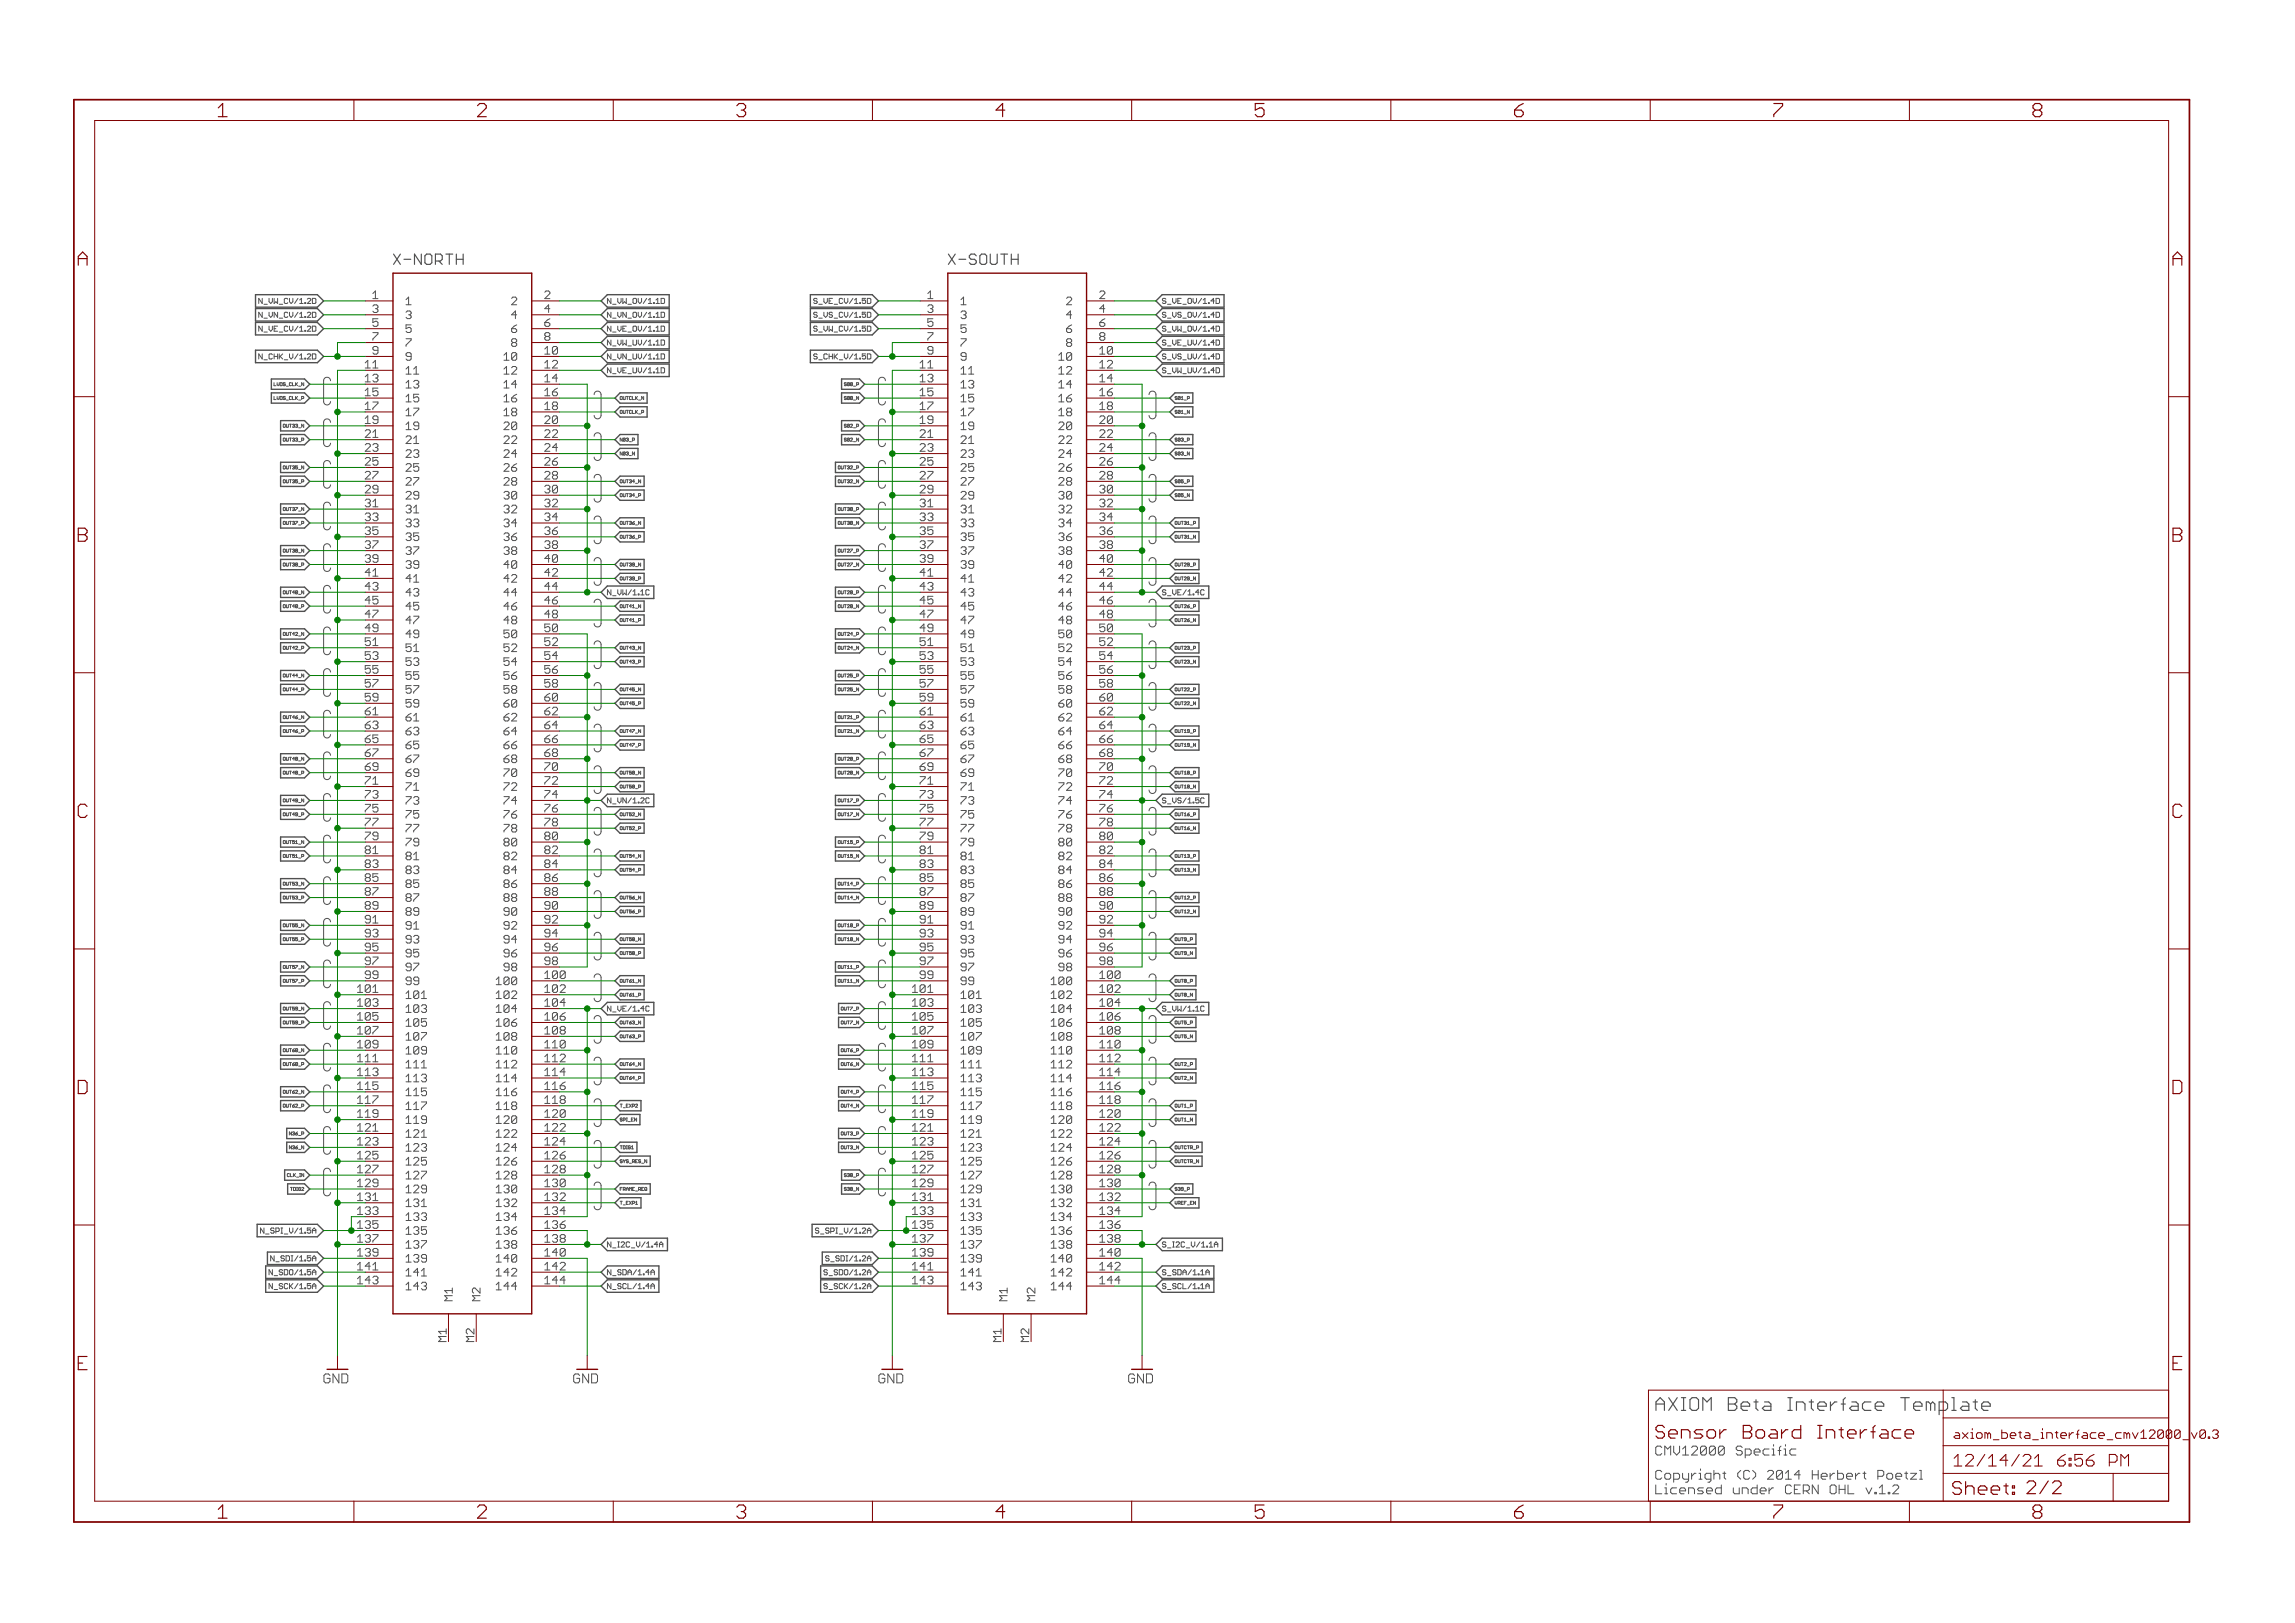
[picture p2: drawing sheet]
<svg xmlns="http://www.w3.org/2000/svg" width="420mm" height="297mm" viewBox="0 0 420 297" stroke-linecap="round" stroke-linejoin="round" font-family="sans-serif">
<defs><g id="words">
<g font-size="3.7" fill="#800000">
<text x="39.8" y="21.4">1</text>
<text x="87.3" y="21.4">2</text>
<text x="134.7" y="21.4">3</text>
<text x="182.2" y="21.4">4</text>
<text x="229.7" y="21.4">5</text>
<text x="277.1" y="21.4">6</text>
<text x="324.6" y="21.4">7</text>
<text x="372" y="21.4">8</text>
<text x="14.2" y="48.6">A</text>
<text x="397.7" y="48.6">A</text>
<text x="14.2" y="99.2">B</text>
<text x="397.7" y="99.2">B</text>
<text x="14.2" y="149.7">C</text>
<text x="397.7" y="149.7">C</text>
<text x="14.2" y="200.2">D</text>
<text x="397.7" y="200.2">D</text>
<text x="14.2" y="250.8">E</text>
<text x="397.7" y="250.8">E</text>
<text x="39.8" y="277.9">1</text>
<text x="87.3" y="277.9">2</text>
<text x="134.7" y="277.9">3</text>
<text x="182.2" y="277.9">4</text>
<text x="229.7" y="277.9">5</text>
<text x="277.1" y="277.9">6</text>
<text x="324.6" y="277.9">7</text>
<text x="372" y="277.9">8</text>
</g>
<g font-size="3.6" fill="#800000">
<text x="302.9" y="258.2">AXIOM Beta Interface Template</text>
<text x="302.9" y="263.3">Sensor Board Interface</text>
<text x="357.3" y="273.6">Sheet: 2/2</text>
</g>
<g font-size="3.2" fill="#800000">
<text x="357.5" y="268.4">12/14/21</text>
<text x="375" y="268.4">6:56 PM</text>
</g>
<g font-size="2.9" fill="#505050">
<text x="71.8" y="48.5">X-NORTH</text>
<text x="173.4" y="48.5">X-SOUTH</text>
</g>
<g font-size="2.5" fill="#800000">
<text x="59.1" y="253.2">GND</text>
<text x="104.8" y="253.2">GND</text>
<text x="160.7" y="253.2">GND</text>
<text x="206.4" y="253.2">GND</text>
</g>
<g font-size="2.5" fill="#505050">
<text x="302.9" y="266.4">CMV12000 Specific</text>
<text x="302.9" y="270.8">Copyright (C) 2014 Herbert Poetzl</text>
<text x="302.9" y="273.5">Licensed under CERN OHL v.1.2</text>
</g>
<g font-size="2.3" fill="#800000">
<text x="357.5" y="263.3">axiom_beta_interface_cmv1200</text>
<text x="397.2" y="263.3">0_v</text>
<text x="401.5" y="263.3">0.3</text>
</g>
<g font-size="2.1" fill="#505050">
<text x="68.2" y="54.7">1</text>
<text x="68.2" y="57.3">3</text>
<text x="68.2" y="59.8">5</text>
<text x="74.1" y="55.8">1</text>
<text x="74.1" y="58.4">3</text>
<text x="93.6" y="55.8">2</text>
<text x="93.6" y="58.4">4</text>
<text x="99.5" y="54.7">2</text>
<text x="99.5" y="57.3">4</text>
<text x="99.5" y="59.8">6</text>
<text x="169.8" y="54.7">1</text>
<text x="169.8" y="57.3">3</text>
<text x="169.8" y="59.8">5</text>
<text x="175.7" y="55.8">1</text>
<text x="175.7" y="58.4">3</text>
<text x="195.1" y="55.8">2</text>
<text x="195.1" y="58.4">4</text>
<text x="201.1" y="54.7">2</text>
<text x="201.1" y="57.3">4</text>
<text x="201.1" y="59.8">6</text>
<text x="68.2" y="62.3">7</text>
<text x="68.2" y="64.9">9</text>
<text x="74.1" y="60.9">5</text>
<text x="74.1" y="63.5">7</text>
<text x="74.1" y="66">9</text>
<text x="92.3" y="66">10</text>
<text x="93.6" y="60.9">6</text>
<text x="93.6" y="63.5">8</text>
<text x="99.5" y="62.3">8</text>
<text x="99.5" y="64.9">10</text>
<text x="169.8" y="62.3">7</text>
<text x="169.8" y="64.9">9</text>
<text x="175.7" y="60.9">5</text>
<text x="175.7" y="63.5">7</text>
<text x="175.7" y="66">9</text>
<text x="193.9" y="66">10</text>
<text x="195.1" y="60.9">6</text>
<text x="195.1" y="63.5">8</text>
<text x="201.1" y="62.3">8</text>
<text x="201.1" y="64.9">10</text>
<text x="66.9" y="67.4">11</text>
<text x="66.9" y="70">13</text>
<text x="74.1" y="68.5">11</text>
<text x="74.1" y="71.1">13</text>
<text x="92.3" y="68.5">12</text>
<text x="92.3" y="71.1">14</text>
<text x="99.5" y="67.4">12</text>
<text x="99.5" y="70">14</text>
<text x="168.5" y="67.4">11</text>
<text x="168.5" y="70">13</text>
<text x="175.7" y="68.5">11</text>
<text x="175.7" y="71.1">13</text>
<text x="193.9" y="68.5">12</text>
<text x="193.9" y="71.1">14</text>
<text x="201.1" y="67.4">12</text>
<text x="201.1" y="70">14</text>
<text x="66.9" y="72.5">15</text>
<text x="66.9" y="75">17</text>
<text x="66.9" y="77.6">19</text>
<text x="74.1" y="73.6">15</text>
<text x="74.1" y="76.2">17</text>
<text x="92.3" y="73.6">16</text>
<text x="92.3" y="76.2">18</text>
<text x="99.5" y="72.5">16</text>
<text x="99.5" y="75">18</text>
<text x="99.5" y="77.6">20</text>
<text x="168.5" y="72.5">15</text>
<text x="168.5" y="75">17</text>
<text x="168.5" y="77.6">19</text>
<text x="175.7" y="73.6">15</text>
<text x="175.7" y="76.2">17</text>
<text x="193.9" y="73.6">16</text>
<text x="193.9" y="76.2">18</text>
<text x="201.1" y="72.5">16</text>
<text x="201.1" y="75">18</text>
<text x="201.1" y="77.6">20</text>
<text x="66.9" y="80.1">21</text>
<text x="66.9" y="82.7">23</text>
<text x="74.1" y="78.7">19</text>
<text x="74.1" y="81.2">21</text>
<text x="74.1" y="83.8">23</text>
<text x="92.3" y="78.7">20</text>
<text x="92.3" y="81.2">22</text>
<text x="92.3" y="83.8">24</text>
<text x="99.5" y="80.1">22</text>
<text x="99.5" y="82.7">24</text>
<text x="168.5" y="80.1">21</text>
<text x="168.5" y="82.7">23</text>
<text x="175.7" y="78.7">19</text>
<text x="175.7" y="81.2">21</text>
<text x="175.7" y="83.8">23</text>
<text x="193.9" y="78.7">20</text>
<text x="193.9" y="81.2">22</text>
<text x="193.9" y="83.8">24</text>
<text x="201.1" y="80.1">22</text>
<text x="201.1" y="82.7">24</text>
<text x="66.9" y="85.2">25</text>
<text x="66.9" y="87.7">27</text>
<text x="74.1" y="86.3">25</text>
<text x="74.1" y="88.8">27</text>
<text x="92.3" y="86.3">26</text>
<text x="92.3" y="88.8">28</text>
<text x="99.5" y="85.2">26</text>
<text x="99.5" y="87.7">28</text>
<text x="168.5" y="85.2">25</text>
<text x="168.5" y="87.7">27</text>
<text x="175.7" y="86.3">25</text>
<text x="175.7" y="88.8">27</text>
<text x="193.9" y="86.3">26</text>
<text x="193.9" y="88.8">28</text>
<text x="201.1" y="85.2">26</text>
<text x="201.1" y="87.7">28</text>
<text x="66.9" y="90.3">29</text>
<text x="66.9" y="92.8">31</text>
<text x="66.9" y="95.4">33</text>
<text x="74.1" y="91.4">29</text>
<text x="74.1" y="93.9">31</text>
<text x="92.3" y="91.4">30</text>
<text x="92.3" y="93.9">32</text>
<text x="99.5" y="90.3">30</text>
<text x="99.5" y="92.8">32</text>
<text x="99.5" y="95.4">34</text>
<text x="168.5" y="90.3">29</text>
<text x="168.5" y="92.8">31</text>
<text x="168.5" y="95.4">33</text>
<text x="175.7" y="91.4">29</text>
<text x="175.7" y="93.9">31</text>
<text x="193.9" y="91.4">30</text>
<text x="193.9" y="93.9">32</text>
<text x="201.1" y="90.3">30</text>
<text x="201.1" y="92.8">32</text>
<text x="201.1" y="95.4">34</text>
<text x="66.9" y="97.9">35</text>
<text x="66.9" y="100.4">37</text>
<text x="74.1" y="96.5">33</text>
<text x="74.1" y="99">35</text>
<text x="74.1" y="101.5">37</text>
<text x="92.3" y="96.5">34</text>
<text x="92.3" y="99">36</text>
<text x="92.3" y="101.5">38</text>
<text x="99.5" y="97.9">36</text>
<text x="99.5" y="100.4">38</text>
<text x="168.5" y="97.9">35</text>
<text x="168.5" y="100.4">37</text>
<text x="175.7" y="96.5">33</text>
<text x="175.7" y="99">35</text>
<text x="175.7" y="101.5">37</text>
<text x="193.9" y="96.5">34</text>
<text x="193.9" y="99">36</text>
<text x="193.9" y="101.5">38</text>
<text x="201.1" y="97.9">36</text>
<text x="201.1" y="100.4">38</text>
<text x="66.9" y="103">39</text>
<text x="66.9" y="105.5">41</text>
<text x="74.1" y="104.1">39</text>
<text x="74.1" y="106.6">41</text>
<text x="92.3" y="104.1">40</text>
<text x="92.3" y="106.6">42</text>
<text x="99.5" y="103">40</text>
<text x="99.5" y="105.5">42</text>
<text x="168.5" y="103">39</text>
<text x="168.5" y="105.5">41</text>
<text x="175.7" y="104.1">39</text>
<text x="175.7" y="106.6">41</text>
<text x="193.9" y="104.1">40</text>
<text x="193.9" y="106.6">42</text>
<text x="201.1" y="103">40</text>
<text x="201.1" y="105.5">42</text>
<text x="66.9" y="108">43</text>
<text x="66.9" y="110.6">45</text>
<text x="66.9" y="113.1">47</text>
<text x="74.1" y="109.2">43</text>
<text x="74.1" y="111.7">45</text>
<text x="92.3" y="109.2">44</text>
<text x="92.3" y="111.7">46</text>
<text x="99.5" y="108">44</text>
<text x="99.5" y="110.6">46</text>
<text x="99.5" y="113.1">48</text>
<text x="168.5" y="108">43</text>
<text x="168.5" y="110.6">45</text>
<text x="168.5" y="113.1">47</text>
<text x="175.7" y="109.2">43</text>
<text x="175.7" y="111.7">45</text>
<text x="193.9" y="109.2">44</text>
<text x="193.9" y="111.7">46</text>
<text x="201.1" y="108">44</text>
<text x="201.1" y="110.6">46</text>
<text x="201.1" y="113.1">48</text>
<text x="66.9" y="115.7">49</text>
<text x="66.9" y="118.2">51</text>
<text x="74.1" y="114.2">47</text>
<text x="74.1" y="116.8">49</text>
<text x="74.1" y="119.3">51</text>
<text x="92.3" y="114.2">48</text>
<text x="92.3" y="116.8">50</text>
<text x="92.3" y="119.3">52</text>
<text x="99.5" y="115.7">50</text>
<text x="99.5" y="118.2">52</text>
<text x="168.5" y="115.7">49</text>
<text x="168.5" y="118.2">51</text>
<text x="175.7" y="114.2">47</text>
<text x="175.7" y="116.8">49</text>
<text x="175.7" y="119.3">51</text>
<text x="193.9" y="114.2">48</text>
<text x="193.9" y="116.8">50</text>
<text x="193.9" y="119.3">52</text>
<text x="201.1" y="115.7">50</text>
<text x="201.1" y="118.2">52</text>
<text x="66.9" y="120.7">53</text>
<text x="66.9" y="123.3">55</text>
<text x="66.9" y="125.8">57</text>
<text x="74.1" y="121.9">53</text>
<text x="74.1" y="124.4">55</text>
<text x="92.3" y="121.9">54</text>
<text x="92.3" y="124.4">56</text>
<text x="99.5" y="120.7">54</text>
<text x="99.5" y="123.3">56</text>
<text x="99.5" y="125.8">58</text>
<text x="168.5" y="120.7">53</text>
<text x="168.5" y="123.3">55</text>
<text x="168.5" y="125.8">57</text>
<text x="175.7" y="121.9">53</text>
<text x="175.7" y="124.4">55</text>
<text x="193.9" y="121.9">54</text>
<text x="193.9" y="124.4">56</text>
<text x="201.1" y="120.7">54</text>
<text x="201.1" y="123.3">56</text>
<text x="201.1" y="125.8">58</text>
<text x="66.9" y="128.4">59</text>
<text x="66.9" y="130.9">61</text>
<text x="74.1" y="126.9">57</text>
<text x="74.1" y="129.5">59</text>
<text x="92.3" y="126.9">58</text>
<text x="92.3" y="129.5">60</text>
<text x="99.5" y="128.4">60</text>
<text x="99.5" y="130.9">62</text>
<text x="168.5" y="128.4">59</text>
<text x="168.5" y="130.9">61</text>
<text x="175.7" y="126.9">57</text>
<text x="175.7" y="129.5">59</text>
<text x="193.9" y="126.9">58</text>
<text x="193.9" y="129.5">60</text>
<text x="201.1" y="128.4">60</text>
<text x="201.1" y="130.9">62</text>
<text x="66.9" y="133.4">63</text>
<text x="66.9" y="136">65</text>
<text x="74.1" y="132">61</text>
<text x="74.1" y="134.6">63</text>
<text x="74.1" y="137.1">65</text>
<text x="92.3" y="132">62</text>
<text x="92.3" y="134.6">64</text>
<text x="92.3" y="137.1">66</text>
<text x="99.5" y="133.4">64</text>
<text x="99.5" y="136">66</text>
<text x="168.5" y="133.4">63</text>
<text x="168.5" y="136">65</text>
<text x="175.7" y="132">61</text>
<text x="175.7" y="134.6">63</text>
<text x="175.7" y="137.1">65</text>
<text x="193.9" y="132">62</text>
<text x="193.9" y="134.6">64</text>
<text x="193.9" y="137.1">66</text>
<text x="201.1" y="133.4">64</text>
<text x="201.1" y="136">66</text>
<text x="66.9" y="138.5">67</text>
<text x="66.9" y="141.1">69</text>
<text x="66.9" y="143.6">71</text>
<text x="74.1" y="139.6">67</text>
<text x="74.1" y="142.2">69</text>
<text x="92.3" y="139.6">68</text>
<text x="92.3" y="142.2">70</text>
<text x="99.5" y="138.5">68</text>
<text x="99.5" y="141.1">70</text>
<text x="99.5" y="143.6">72</text>
<text x="168.5" y="138.5">67</text>
<text x="168.5" y="141.1">69</text>
<text x="168.5" y="143.6">71</text>
<text x="175.7" y="139.6">67</text>
<text x="175.7" y="142.2">69</text>
<text x="193.9" y="139.6">68</text>
<text x="193.9" y="142.2">70</text>
<text x="201.1" y="138.5">68</text>
<text x="201.1" y="141.1">70</text>
<text x="201.1" y="143.6">72</text>
<text x="66.9" y="146.1">73</text>
<text x="66.9" y="148.7">75</text>
<text x="74.1" y="144.7">71</text>
<text x="74.1" y="147.3">73</text>
<text x="74.1" y="149.8">75</text>
<text x="92.3" y="144.7">72</text>
<text x="92.3" y="147.3">74</text>
<text x="92.3" y="149.8">76</text>
<text x="99.5" y="146.1">74</text>
<text x="99.5" y="148.7">76</text>
<text x="168.5" y="146.1">73</text>
<text x="168.5" y="148.7">75</text>
<text x="175.7" y="144.7">71</text>
<text x="175.7" y="147.3">73</text>
<text x="175.7" y="149.8">75</text>
<text x="193.9" y="144.7">72</text>
<text x="193.9" y="147.3">74</text>
<text x="193.9" y="149.8">76</text>
<text x="201.1" y="146.1">74</text>
<text x="201.1" y="148.7">76</text>
<text x="66.9" y="151.2">77</text>
<text x="66.9" y="153.8">79</text>
<text x="74.1" y="152.3">77</text>
<text x="74.1" y="154.9">79</text>
<text x="92.3" y="152.3">78</text>
<text x="92.3" y="154.9">80</text>
<text x="99.5" y="151.2">78</text>
<text x="99.5" y="153.8">80</text>
<text x="168.5" y="151.2">77</text>
<text x="168.5" y="153.8">79</text>
<text x="175.7" y="152.3">77</text>
<text x="175.7" y="154.9">79</text>
<text x="193.9" y="152.3">78</text>
<text x="193.9" y="154.9">80</text>
<text x="201.1" y="151.2">78</text>
<text x="201.1" y="153.8">80</text>
<text x="66.9" y="156.3">81</text>
<text x="66.9" y="158.8">83</text>
<text x="66.9" y="161.4">85</text>
<text x="74.1" y="157.4">81</text>
<text x="74.1" y="160">83</text>
<text x="92.3" y="157.4">82</text>
<text x="92.3" y="160">84</text>
<text x="99.5" y="156.3">82</text>
<text x="99.5" y="158.8">84</text>
<text x="99.5" y="161.4">86</text>
<text x="168.5" y="156.3">81</text>
<text x="168.5" y="158.8">83</text>
<text x="168.5" y="161.4">85</text>
<text x="175.7" y="157.4">81</text>
<text x="175.7" y="160">83</text>
<text x="193.9" y="157.4">82</text>
<text x="193.9" y="160">84</text>
<text x="201.1" y="156.3">82</text>
<text x="201.1" y="158.8">84</text>
<text x="201.1" y="161.4">86</text>
<text x="66.9" y="163.9">87</text>
<text x="66.9" y="166.5">89</text>
<text x="74.1" y="162.5">85</text>
<text x="74.1" y="165">87</text>
<text x="74.1" y="167.6">89</text>
<text x="92.3" y="162.5">86</text>
<text x="92.3" y="165">88</text>
<text x="92.3" y="167.6">90</text>
<text x="99.5" y="163.9">88</text>
<text x="99.5" y="166.5">90</text>
<text x="168.5" y="163.9">87</text>
<text x="168.5" y="166.5">89</text>
<text x="175.7" y="162.5">85</text>
<text x="175.7" y="165">87</text>
<text x="175.7" y="167.6">89</text>
<text x="193.9" y="162.5">86</text>
<text x="193.9" y="165">88</text>
<text x="193.9" y="167.6">90</text>
<text x="201.1" y="163.9">88</text>
<text x="201.1" y="166.5">90</text>
<text x="66.9" y="169">91</text>
<text x="66.9" y="171.5">93</text>
<text x="74.1" y="170.1">91</text>
<text x="74.1" y="172.7">93</text>
<text x="92.3" y="170.1">92</text>
<text x="92.3" y="172.7">94</text>
<text x="99.5" y="169">92</text>
<text x="99.5" y="171.5">94</text>
<text x="168.5" y="169">91</text>
<text x="168.5" y="171.5">93</text>
<text x="175.7" y="170.1">91</text>
<text x="175.7" y="172.7">93</text>
<text x="193.9" y="170.1">92</text>
<text x="193.9" y="172.7">94</text>
<text x="201.1" y="169">92</text>
<text x="201.1" y="171.5">94</text>
<text x="66.9" y="174.1">95</text>
<text x="66.9" y="176.6">97</text>
<text x="66.9" y="179.2">99</text>
<text x="74.1" y="175.2">95</text>
<text x="74.1" y="177.7">97</text>
<text x="92.3" y="175.2">96</text>
<text x="92.3" y="177.7">98</text>
<text x="99.5" y="174.1">96</text>
<text x="99.5" y="176.6">98</text>
<text x="99.5" y="179.2">100</text>
<text x="168.5" y="174.1">95</text>
<text x="168.5" y="176.6">97</text>
<text x="168.5" y="179.2">99</text>
<text x="175.7" y="175.2">95</text>
<text x="175.7" y="177.7">97</text>
<text x="193.9" y="175.2">96</text>
<text x="193.9" y="177.7">98</text>
<text x="201.1" y="174.1">96</text>
<text x="201.1" y="176.6">98</text>
<text x="201.1" y="179.2">100</text>
<text x="65.6" y="181.7">101</text>
<text x="65.6" y="184.2">103</text>
<text x="74.1" y="180.3">99</text>
<text x="74.1" y="182.8">101</text>
<text x="74.1" y="185.4">103</text>
<text x="91" y="180.3">100</text>
<text x="91" y="182.8">102</text>
<text x="91" y="185.4">104</text>
<text x="99.5" y="181.7">102</text>
<text x="99.5" y="184.2">104</text>
<text x="167.2" y="181.7">101</text>
<text x="167.2" y="184.2">103</text>
<text x="175.7" y="180.3">99</text>
<text x="175.7" y="182.8">101</text>
<text x="175.7" y="185.4">103</text>
<text x="192.6" y="180.3">100</text>
<text x="192.6" y="182.8">102</text>
<text x="192.6" y="185.4">104</text>
<text x="201.1" y="181.7">102</text>
<text x="201.1" y="184.2">104</text>
<text x="65.6" y="186.8">105</text>
<text x="65.6" y="189.3">107</text>
<text x="65.6" y="191.9">109</text>
<text x="74.1" y="187.9">105</text>
<text x="74.1" y="190.4">107</text>
<text x="91" y="187.9">106</text>
<text x="91" y="190.4">108</text>
<text x="99.5" y="186.8">106</text>
<text x="99.5" y="189.3">108</text>
<text x="99.5" y="191.9">110</text>
<text x="167.2" y="186.8">105</text>
<text x="167.2" y="189.3">107</text>
<text x="167.2" y="191.9">109</text>
<text x="175.7" y="187.9">105</text>
<text x="175.7" y="190.4">107</text>
<text x="192.6" y="187.9">106</text>
<text x="192.6" y="190.4">108</text>
<text x="201.1" y="186.8">106</text>
<text x="201.1" y="189.3">108</text>
<text x="201.1" y="191.9">110</text>
<text x="65.6" y="194.4">111</text>
<text x="65.6" y="196.9">113</text>
<text x="74.1" y="193">109</text>
<text x="74.1" y="195.5">111</text>
<text x="91" y="193">110</text>
<text x="91" y="195.5">112</text>
<text x="99.5" y="194.4">112</text>
<text x="99.5" y="196.9">114</text>
<text x="167.2" y="194.4">111</text>
<text x="167.2" y="196.9">113</text>
<text x="175.7" y="193">109</text>
<text x="175.7" y="195.5">111</text>
<text x="192.6" y="193">110</text>
<text x="192.6" y="195.5">112</text>
<text x="201.1" y="194.4">112</text>
<text x="201.1" y="196.9">114</text>
<text x="65.6" y="199.5">115</text>
<text x="65.6" y="202">117</text>
<text x="74.1" y="198">113</text>
<text x="74.1" y="200.6">115</text>
<text x="74.1" y="203.1">117</text>
<text x="91" y="198">114</text>
<text x="91" y="200.6">116</text>
<text x="91" y="203.1">118</text>
<text x="99.5" y="199.5">116</text>
<text x="99.5" y="202">118</text>
<text x="167.2" y="199.5">115</text>
<text x="167.2" y="202">117</text>
<text x="175.7" y="198">113</text>
<text x="175.7" y="200.6">115</text>
<text x="175.7" y="203.1">117</text>
<text x="192.6" y="198">114</text>
<text x="192.6" y="200.6">116</text>
<text x="192.6" y="203.1">118</text>
<text x="201.1" y="199.5">116</text>
<text x="201.1" y="202">118</text>
<text x="65.6" y="204.6">119</text>
<text x="65.6" y="207.1">121</text>
<text x="65.6" y="209.6">123</text>
<text x="74.1" y="205.7">119</text>
<text x="74.1" y="208.2">121</text>
<text x="91" y="205.7">120</text>
<text x="91" y="208.2">122</text>
<text x="99.5" y="204.6">120</text>
<text x="99.5" y="207.1">122</text>
<text x="99.5" y="209.6">124</text>
<text x="167.2" y="204.6">119</text>
<text x="167.2" y="207.1">121</text>
<text x="167.2" y="209.6">123</text>
<text x="175.7" y="205.7">119</text>
<text x="175.7" y="208.2">121</text>
<text x="192.6" y="205.7">120</text>
<text x="192.6" y="208.2">122</text>
<text x="201.1" y="204.6">120</text>
<text x="201.1" y="207.1">122</text>
<text x="201.1" y="209.6">124</text>
<text x="65.6" y="212.2">125</text>
<text x="65.6" y="214.7">127</text>
<text x="74.1" y="210.7">123</text>
<text x="74.1" y="213.3">125</text>
<text x="74.1" y="215.8">127</text>
<text x="91" y="210.7">124</text>
<text x="91" y="213.3">126</text>
<text x="91" y="215.8">128</text>
<text x="99.5" y="212.2">126</text>
<text x="99.5" y="214.7">128</text>
<text x="167.2" y="212.2">125</text>
<text x="167.2" y="214.7">127</text>
<text x="175.7" y="210.7">123</text>
<text x="175.7" y="213.3">125</text>
<text x="175.7" y="215.8">127</text>
<text x="192.6" y="210.7">124</text>
<text x="192.6" y="213.3">126</text>
<text x="192.6" y="215.8">128</text>
<text x="201.1" y="212.2">126</text>
<text x="201.1" y="214.7">128</text>
<text x="65.6" y="217.2">129</text>
<text x="65.6" y="219.8">131</text>
<text x="74.1" y="218.4">129</text>
<text x="74.1" y="220.9">131</text>
<text x="91" y="218.4">130</text>
<text x="91" y="220.9">132</text>
<text x="99.5" y="217.2">130</text>
<text x="99.5" y="219.8">132</text>
<text x="167.2" y="217.2">129</text>
<text x="167.2" y="219.8">131</text>
<text x="175.7" y="218.4">129</text>
<text x="175.7" y="220.9">131</text>
<text x="192.6" y="218.4">130</text>
<text x="192.6" y="220.9">132</text>
<text x="201.1" y="217.2">130</text>
<text x="201.1" y="219.8">132</text>
<text x="65.6" y="222.3">133</text>
<text x="65.6" y="224.9">135</text>
<text x="65.6" y="227.4">137</text>
<text x="74.1" y="223.4">133</text>
<text x="74.1" y="226">135</text>
<text x="91" y="223.4">134</text>
<text x="91" y="226">136</text>
<text x="99.5" y="222.3">134</text>
<text x="99.5" y="224.9">136</text>
<text x="99.5" y="227.4">138</text>
<text x="167.2" y="222.3">133</text>
<text x="167.2" y="224.9">135</text>
<text x="167.2" y="227.4">137</text>
<text x="175.7" y="223.4">133</text>
<text x="175.7" y="226">135</text>
<text x="192.6" y="223.4">134</text>
<text x="192.6" y="226">136</text>
<text x="201.1" y="222.3">134</text>
<text x="201.1" y="224.9">136</text>
<text x="201.1" y="227.4">138</text>
<text x="65.6" y="229.9">139</text>
<text x="65.6" y="232.5">141</text>
<text x="74.1" y="228.5">137</text>
<text x="74.1" y="231.1">139</text>
<text x="74.1" y="233.6">141</text>
<text x="91" y="228.5">138</text>
<text x="91" y="231.1">140</text>
<text x="91" y="233.6">142</text>
<text x="99.5" y="229.9">140</text>
<text x="99.5" y="232.5">142</text>
<text x="167.2" y="229.9">139</text>
<text x="167.2" y="232.5">141</text>
<text x="175.7" y="228.5">137</text>
<text x="175.7" y="231.1">139</text>
<text x="175.7" y="233.6">141</text>
<text x="192.6" y="228.5">138</text>
<text x="192.6" y="231.1">140</text>
<text x="192.6" y="233.6">142</text>
<text x="201.1" y="229.9">140</text>
<text x="201.1" y="232.5">142</text>
<text x="65.6" y="235">143</text>
<text x="74.1" y="236.1">143</text>
<text x="82.7" y="238.1" transform="rotate(-90 82.7 238.1)">M1</text>
<text x="87.8" y="238.1" transform="rotate(-90 87.8 238.1)">M2</text>
<text x="91" y="236.1">144</text>
<text x="99.5" y="235">144</text>
<text x="167.2" y="235">143</text>
<text x="175.7" y="236.1">143</text>
<text x="184.3" y="238.1" transform="rotate(-90 184.3 238.1)">M1</text>
<text x="189.4" y="238.1" transform="rotate(-90 189.4 238.1)">M2</text>
<text x="192.6" y="236.1">144</text>
<text x="201.1" y="235">144</text>
<text x="81.6" y="245.4" transform="rotate(-90 81.6 245.4)">M1</text>
<text x="86.7" y="245.4" transform="rotate(-90 86.7 245.4)">M2</text>
<text x="183.2" y="245.4" transform="rotate(-90 183.2 245.4)">M1</text>
<text x="188.3" y="245.4" transform="rotate(-90 188.3 245.4)">M2</text>
</g>
<g font-size="1.4" fill="#505050">
<text x="47.8" y="55.6">N_VW_CV/1.2D</text>
<text x="47.8" y="58.1">N_VN_CV/1.2D</text>
<text x="111" y="55.6">N_VW_OV/1.1D</text>
<text x="111" y="58.1">N_VN_OV/1.1D</text>
<text x="149.4" y="55.6">S_VE_CV/1.5D</text>
<text x="149.4" y="58.1">S_VS_CV/1.5D</text>
<text x="212.6" y="55.6">S_VE_OV/1.4D</text>
<text x="212.6" y="58.1">S_VS_OV/1.4D</text>
<text x="47.8" y="60.7">N_VE_CV/1.2D</text>
<text x="47.8" y="65.7">N_CHK_V/1.2D</text>
<text x="111" y="60.7">N_VE_OV/1.1D</text>
<text x="111" y="63.2">N_VW_UV/1.1D</text>
<text x="111" y="65.7">N_VN_UV/1.1D</text>
<text x="149.4" y="60.7">S_VW_CV/1.5D</text>
<text x="149.4" y="65.7">S_CHK_V/1.5D</text>
<text x="212.6" y="60.7">S_VW_OV/1.4D</text>
<text x="212.6" y="63.2">S_VE_UV/1.4D</text>
<text x="212.6" y="65.7">S_VS_UV/1.4D</text>
<text x="111" y="68.3">N_VE_UV/1.1D</text>
<text x="212.6" y="68.3">S_VW_UV/1.4D</text>
<text x="111" y="108.9">N_VW/1.1C</text>
<text x="212.6" y="108.9">S_VE/1.4C</text>
<text x="111" y="147">N_VN/1.2C</text>
<text x="212.6" y="147">S_VS/1.5C</text>
<text x="111" y="185.1">N_VE/1.4C</text>
<text x="212.6" y="185.1">S_VW/1.1C</text>
<text x="47.8" y="225.7">N_SPI_V/1.5A</text>
<text x="149.4" y="225.7">S_SPI_V/1.2A</text>
<text x="49.5" y="233.3">N_SDO/1.5A</text>
<text x="49.5" y="230.8">N_SDI/1.5A</text>
<text x="111" y="233.3">N_SDA/1.4A</text>
<text x="111" y="228.3">N_I2C_V/1.4A</text>
<text x="151.1" y="230.8">S_SDI/1.2A</text>
<text x="151.1" y="233.3">S_SDO/1.2A</text>
<text x="212.6" y="233.3">S_SDA/1.1A</text>
<text x="212.6" y="228.3">S_I2C_V/1.1A</text>
<text x="49.5" y="235.9">N_SCK/1.5A</text>
<text x="111" y="235.9">N_SCL/1.4A</text>
<text x="151.1" y="235.9">S_SCK/1.2A</text>
<text x="212.6" y="235.9">S_SCL/1.1A</text>
</g>
<g font-size=".8" fill="#505050">
<text x="50.5" y="70.6">LVDS_CLK_N</text>
<text x="154.7" y="70.6">S00_P</text>
<text x="50.5" y="73.2">LVDS_CLK_P</text>
<text x="113.4" y="73.2">OUTCLK_N</text>
<text x="113.4" y="75.7">OUTCLK_P</text>
<text x="154.7" y="73.2">S00_N</text>
<text x="215" y="73.2">S01_P</text>
<text x="215" y="75.7">S01_N</text>
<text x="52.1" y="78.2">OUT33_N</text>
<text x="52.1" y="80.8">OUT33_P</text>
<text x="113.4" y="80.8">N03_P</text>
<text x="113.4" y="83.3">N03_N</text>
<text x="154.7" y="78.2">S02_P</text>
<text x="154.7" y="80.8">S02_N</text>
<text x="215" y="80.8">S03_P</text>
<text x="215" y="83.3">S03_N</text>
<text x="52.1" y="85.9">OUT35_N</text>
<text x="52.1" y="88.4">OUT35_P</text>
<text x="113.4" y="88.4">OUT34_N</text>
<text x="153.6" y="85.9">OUT32_P</text>
<text x="153.6" y="88.4">OUT32_N</text>
<text x="215" y="88.4">S05_P</text>
<text x="52.1" y="93.5">OUT37_N</text>
<text x="113.4" y="90.9">OUT34_P</text>
<text x="153.6" y="93.5">OUT30_P</text>
<text x="215" y="90.9">S05_N</text>
<text x="52.1" y="96">OUT37_P</text>
<text x="52.1" y="101.1">OUT38_N</text>
<text x="113.4" y="96">OUT36_N</text>
<text x="113.4" y="98.5">OUT36_P</text>
<text x="153.6" y="96">OUT30_N</text>
<text x="153.6" y="101.1">OUT27_P</text>
<text x="215" y="96">OUT31_P</text>
<text x="215" y="98.5">OUT31_N</text>
<text x="52.1" y="103.6">OUT38_P</text>
<text x="113.4" y="103.6">OUT39_N</text>
<text x="113.4" y="106.2">OUT39_P</text>
<text x="153.6" y="103.6">OUT27_N</text>
<text x="215" y="103.6">OUT29_P</text>
<text x="215" y="106.2">OUT29_N</text>
<text x="52.1" y="108.7">OUT40_N</text>
<text x="52.1" y="111.3">OUT40_P</text>
<text x="113.4" y="111.2">OUT41_N</text>
<text x="113.4" y="113.8">OUT41_P</text>
<text x="153.6" y="108.7">OUT28_P</text>
<text x="153.6" y="111.3">OUT28_N</text>
<text x="215" y="111.2">OUT26_P</text>
<text x="215" y="113.8">OUT26_N</text>
<text x="52.1" y="116.3">OUT42_N</text>
<text x="52.1" y="118.9">OUT42_P</text>
<text x="113.4" y="118.9">OUT43_N</text>
<text x="153.6" y="116.3">OUT24_P</text>
<text x="153.6" y="118.9">OUT24_N</text>
<text x="215" y="118.9">OUT23_P</text>
<text x="52.1" y="123.9">OUT44_N</text>
<text x="113.4" y="121.4">OUT43_P</text>
<text x="153.6" y="123.9">OUT25_P</text>
<text x="215" y="121.4">OUT23_N</text>
<text x="52.1" y="126.5">OUT44_P</text>
<text x="52.1" y="131.6">OUT46_N</text>
<text x="113.4" y="126.5">OUT45_N</text>
<text x="113.4" y="129">OUT45_P</text>
<text x="153.6" y="126.5">OUT25_N</text>
<text x="153.6" y="131.6">OUT21_P</text>
<text x="215" y="126.5">OUT22_P</text>
<text x="215" y="129">OUT22_N</text>
<text x="52.1" y="134.1">OUT46_P</text>
<text x="113.4" y="134.1">OUT47_N</text>
<text x="113.4" y="136.6">OUT47_P</text>
<text x="153.6" y="134.1">OUT21_N</text>
<text x="215" y="134.1">OUT19_P</text>
<text x="215" y="136.6">OUT19_N</text>
<text x="52.1" y="139.2">OUT48_N</text>
<text x="52.1" y="141.7">OUT48_P</text>
<text x="113.4" y="141.7">OUT50_N</text>
<text x="153.6" y="139.2">OUT20_P</text>
<text x="153.6" y="141.7">OUT20_N</text>
<text x="215" y="141.7">OUT18_P</text>
<text x="52.1" y="146.8">OUT49_N</text>
<text x="52.1" y="149.3">OUT49_P</text>
<text x="113.4" y="144.3">OUT50_P</text>
<text x="113.4" y="149.3">OUT52_N</text>
<text x="153.6" y="146.8">OUT17_P</text>
<text x="153.6" y="149.3">OUT17_N</text>
<text x="215" y="144.3">OUT18_N</text>
<text x="215" y="149.3">OUT16_P</text>
<text x="52.1" y="154.4">OUT51_N</text>
<text x="113.4" y="151.9">OUT52_P</text>
<text x="153.6" y="154.4">OUT15_P</text>
<text x="215" y="151.9">OUT16_N</text>
<text x="52.1" y="157">OUT51_P</text>
<text x="113.4" y="157">OUT54_N</text>
<text x="113.4" y="159.5">OUT54_P</text>
<text x="153.6" y="157">OUT15_N</text>
<text x="215" y="157">OUT13_P</text>
<text x="215" y="159.5">OUT13_N</text>
<text x="52.1" y="162">OUT53_N</text>
<text x="52.1" y="164.6">OUT53_P</text>
<text x="113.4" y="164.6">OUT56_N</text>
<text x="113.4" y="167.1">OUT56_P</text>
<text x="153.6" y="162">OUT14_P</text>
<text x="153.6" y="164.6">OUT14_N</text>
<text x="215" y="164.6">OUT12_P</text>
<text x="215" y="167.1">OUT12_N</text>
<text x="52.1" y="169.7">OUT55_N</text>
<text x="52.1" y="172.2">OUT55_P</text>
<text x="113.4" y="172.2">OUT58_N</text>
<text x="153.6" y="169.7">OUT10_P</text>
<text x="153.6" y="172.2">OUT10_N</text>
<text x="215" y="172.2">OUT9_P</text>
<text x="52.1" y="177.3">OUT57_N</text>
<text x="52.1" y="179.8">OUT57_P</text>
<text x="113.4" y="174.7">OUT58_P</text>
<text x="113.4" y="179.8">OUT61_N</text>
<text x="153.6" y="177.3">OUT11_P</text>
<text x="153.6" y="179.8">OUT11_N</text>
<text x="215" y="174.7">OUT9_N</text>
<text x="215" y="179.8">OUT8_P</text>
<text x="52.1" y="184.9">OUT59_N</text>
<text x="113.4" y="182.4">OUT61_P</text>
<text x="154.2" y="184.9">OUT7_P</text>
<text x="215" y="182.4">OUT8_N</text>
<text x="52.1" y="187.4">OUT59_P</text>
<text x="113.4" y="187.4">OUT63_N</text>
<text x="113.4" y="190">OUT63_P</text>
<text x="154.2" y="187.4">OUT7_N</text>
<text x="215" y="187.4">OUT5_P</text>
<text x="215" y="190">OUT5_N</text>
<text x="52.1" y="192.5">OUT60_N</text>
<text x="52.1" y="195.1">OUT60_P</text>
<text x="113.4" y="195.1">OUT64_N</text>
<text x="113.4" y="197.6">OUT64_P</text>
<text x="154.2" y="192.5">OUT6_P</text>
<text x="154.2" y="195.1">OUT6_N</text>
<text x="215" y="195.1">OUT2_P</text>
<text x="215" y="197.6">OUT2_N</text>
<text x="52.1" y="200.1">OUT62_N</text>
<text x="52.1" y="202.7">OUT62_P</text>
<text x="113.4" y="202.7">T_EXP2</text>
<text x="154.2" y="200.1">OUT4_P</text>
<text x="154.2" y="202.7">OUT4_N</text>
<text x="215" y="202.7">OUT1_P</text>
<text x="53.1" y="207.8">N36_P</text>
<text x="113.4" y="205.2">SPI_EN</text>
<text x="154.2" y="207.8">OUT3_P</text>
<text x="215" y="205.2">OUT1_N</text>
<text x="52.6" y="215.4">CLK_IN</text>
<text x="53.1" y="210.3">N36_N</text>
<text x="113.4" y="210.3">TDIG1</text>
<text x="113.4" y="212.8">SYS_RES_N</text>
<text x="154.2" y="210.3">OUT3_N</text>
<text x="154.7" y="215.4">S38_P</text>
<text x="215" y="210.3">OUTCTR_P</text>
<text x="215" y="212.8">OUTCTR_N</text>
<text x="53.1" y="217.9">TDIG2</text>
<text x="113.4" y="217.9">FRAME_REQ</text>
<text x="113.4" y="220.4">T_EXP1</text>
<text x="154.7" y="217.9">S38_N</text>
<text x="215" y="217.9">S39_P</text>
<text x="215" y="220.4">VREF_EN</text>
</g>
</g></defs>
<g fill="none" stroke="#505050" stroke-width=".18">
<path d="M47.4 55.5v-.9l.6 .9M47.4 58.1v-1l.6 1M121.5 54.6l.2 .2v.6l-.2 .1M121.5 57.1l.2 .2v.6l-.2 .2M121.5 59.7l.2 .1v.7l-.2 .1M149 55.4l.1 .1M149 57.9l.1 .2M149.1 54.6l-.1 .2 .1 .3M149.1 57.1l-.1 .2 .1 .3M149.1 59.7l-.1 .1 .1 .4M223.1 54.6l.2 .2v.6l-.2 .1M223.1 57.1l.2 .2v.6l-.2 .2"/>
<path d="M223.1 59.7l.2 .1v.7l-.2 .1M47.4 60.6v-.9l.6 .9M47.4 65.7v-.9l.6 .9M50.2 70v.6h.3M50.2 72.6v.5h.3M60.5 69.7a.63 .63 0 0 0-.6-.7 .63 .63 0 0 0-.7 .7v3.8a.63 .63 0 0 0 .7 .6 .63 .63 0 0 0 .6-.6M60.5 77.3a.63 .63 0 0 0-.6-.6 .63 .63 0 0 0-.7 .6v3.8a.63 .63 0 0 0 .7 .6 .63 .63 0 0 0 .6-.6M108.8 79.8a.63 .63 0 0 1 .6-.6 .63 .63 0 0 1 .6 .6v3.9a.63 .63 0 0 1-.6 .6 .63 .63 0 0 1-.6-.6M108.8 72.2a.63 .63 0 0 1 .6-.6 .63 .63 0 0 1 .6 .6v3.8a.63 .63 0 0 1-.6 .7 .63 .63 0 0 1-.6-.7M117.5 72.6l.3 .5v-.5M117.5 75.1l.3 .1v.3h-.3M121.5 62.2l.2 .2v.6l-.2 .2"/>
<path d="M121.5 64.8l.2 .1v.7l-.2 .1M121.5 67.3l.2 .2v.6l-.2 .1M149 60.5l.1 .1M149 65.6l.1 .1M149.1 64.8l-.1 .1 .1 .3M162.1 69.7a.63 .63 0 0 0-.6-.7 .63 .63 0 0 0-.7 .7v3.8a.63 .63 0 0 0 .7 .6 .63 .63 0 0 0 .6-.6M162.1 77.3a.63 .63 0 0 0-.6-.6 .63 .63 0 0 0-.7 .6v3.8a.63 .63 0 0 0 .7 .6 .63 .63 0 0 0 .6-.6M210.4 79.8a.63 .63 0 0 1 .6-.6 .63 .63 0 0 1 .6 .6v3.9a.63 .63 0 0 1-.6 .6 .63 .63 0 0 1-.6-.6M210.4 72.2a.63 .63 0 0 1 .6-.6 .63 .63 0 0 1 .6 .6v3.8a.63 .63 0 0 1-.6 .7 .63 .63 0 0 1-.6-.7M217.4 75.1l.3 .6v-.6M223.1 62.2l.2 .2v.6l-.2 .2M223.1 64.8l.2 .1v.7l-.2 .1"/>
<path d="M223.1 67.3l.2 .2v.6l-.2 .1M60.5 84.9a.63 .63 0 0 0-.6-.6 .63 .63 0 0 0-.7 .6v3.8a.63 .63 0 0 0 .7 .7 .63 .63 0 0 0 .6-.7M60.5 92.5a.63 .63 0 0 0-.6-.6 .63 .63 0 0 0-.7 .6v3.9a.63 .63 0 0 0 .7 .6 .63 .63 0 0 0 .6-.6M108.8 95.1a.63 .63 0 0 1 .6-.7 .63 .63 0 0 1 .6 .7v3.8a.63 .63 0 0 1-.6 .6 .63 .63 0 0 1-.6-.6M108.8 87.5a.63 .63 0 0 1 .6-.7 .63 .63 0 0 1 .6 .7v3.8a.63 .63 0 0 1-.6 .6 .63 .63 0 0 1-.6-.6M115.8 82.7l.4 .6v-.6M116.1 80.2l.1 .1-.1 .3M116.9 87.8l.4 .6v-.6M116.9 90.3l.4 .1-.1 .3h-.3M116.9 95.4l.4 .6v-.6M116.9 98l.4 .1-.1 .2h-.3M162.1 84.9a.63 .63 0 0 0-.6-.6 .63 .63 0 0 0-.7 .6v3.8a.63 .63 0 0 0 .7 .7 .63 .63 0 0 0 .6-.7"/>
<path d="M162.1 92.5a.63 .63 0 0 0-.6-.6 .63 .63 0 0 0-.7 .6v3.9a.63 .63 0 0 0 .7 .6 .63 .63 0 0 0 .6-.6M210.4 95.1a.63 .63 0 0 1 .6-.7 .63 .63 0 0 1 .6 .7v3.8a.63 .63 0 0 1-.6 .6 .63 .63 0 0 1-.6-.6M210.4 87.5a.63 .63 0 0 1 .6-.7 .63 .63 0 0 1 .6 .7v3.8a.63 .63 0 0 1-.6 .6 .63 .63 0 0 1-.6-.6M217.4 82.7l.3 .6v-.6M217.4 90.3l.3 .6v-.6M218.5 95.4l.4 .1-.1 .3h-.3M218.5 98l.4 .5v-.5M60.5 100.1a.63 .63 0 0 0-.6-.6 .63 .63 0 0 0-.7 .6v3.8a.63 .63 0 0 0 .7 .7 .63 .63 0 0 0 .6-.7M60.5 107.8a.63 .63 0 0 0-.6-.7 .63 .63 0 0 0-.7 .7v3.8a.63 .63 0 0 0 .7 .6 .63 .63 0 0 0 .6-.6M60.5 115.4a.63 .63 0 0 0-.6-.7 .63 .63 0 0 0-.7 .7v3.8a.63 .63 0 0 0 .7 .6 .63 .63 0 0 0 .6-.6M108.8 117.9a.63 .63 0 0 1 .6-.6 .63 .63 0 0 1 .6 .6v3.8a.63 .63 0 0 1-.6 .7 .63 .63 0 0 1-.6-.7M108.8 110.3a.63 .63 0 0 1 .6-.6 .63 .63 0 0 1 .6 .6v3.8a.63 .63 0 0 1-.6 .6 .63 .63 0 0 1-.6-.6"/>
<path d="M108.8 102.7a.63 .63 0 0 1 .6-.7 .63 .63 0 0 1 .6 .7v3.8a.63 .63 0 0 1-.6 .6 .63 .63 0 0 1-.6-.6M116.9 103l.4 .6v-.6M116.9 105.6l.4 .1-.1 .3h-.3M116.9 110.7l.4 .5v-.5M116.9 113.2l.4 .1-.1 .3h-.3M116.9 118.3l.4 .6v-.6M162.1 100.1a.63 .63 0 0 0-.6-.6 .63 .63 0 0 0-.7 .6v3.8a.63 .63 0 0 0 .7 .7 .63 .63 0 0 0 .6-.7M162.1 107.8a.63 .63 0 0 0-.6-.7 .63 .63 0 0 0-.7 .7v3.8a.63 .63 0 0 0 .7 .6 .63 .63 0 0 0 .6-.6M162.1 115.4a.63 .63 0 0 0-.6-.7 .63 .63 0 0 0-.7 .7v3.8a.63 .63 0 0 0 .7 .6 .63 .63 0 0 0 .6-.6M210.4 117.9a.63 .63 0 0 1 .6-.6 .63 .63 0 0 1 .6 .6v3.8a.63 .63 0 0 1-.6 .7 .63 .63 0 0 1-.6-.7M210.4 110.3a.63 .63 0 0 1 .6-.6 .63 .63 0 0 1 .6 .6v3.8a.63 .63 0 0 1-.6 .6 .63 .63 0 0 1-.6-.6M210.4 102.7a.63 .63 0 0 1 .6-.7 .63 .63 0 0 1 .6 .7v3.8a.63 .63 0 0 1-.6 .6 .63 .63 0 0 1-.6-.6"/>
<path d="M218.5 103l.4 .1-.1 .3h-.3M218.5 105.6l.4 .6v-.6M218.5 110.7l.4 .1-.1 .2h-.3M218.5 113.2l.4 .6v-.6M218.5 118.3l.4 .1-.1 .3h-.3M60.5 123a.63 .63 0 0 0-.6-.6 .63 .63 0 0 0-.7 .6v3.8a.63 .63 0 0 0 .7 .6 .63 .63 0 0 0 .6-.6M60.5 130.6a.63 .63 0 0 0-.6-.6 .63 .63 0 0 0-.7 .6v3.8a.63 .63 0 0 0 .7 .7 .63 .63 0 0 0 .6-.7M60.5 138.2a.63 .63 0 0 0-.6-.6 .63 .63 0 0 0-.7 .6v3.8a.63 .63 0 0 0 .7 .7 .63 .63 0 0 0 .6-.7M108.8 133.2a.63 .63 0 0 1 .6-.7 .63 .63 0 0 1 .6 .7v3.8a.63 .63 0 0 1-.6 .6 .63 .63 0 0 1-.6-.6M108.8 125.5a.63 .63 0 0 1 .6-.6 .63 .63 0 0 1 .6 .6v3.8a.63 .63 0 0 1-.6 .7 .63 .63 0 0 1-.6-.7M116.9 120.8l.4 .1-.1 .3h-.3M116.9 125.9l.4 .5v-.5"/>
<path d="M116.9 128.4l.4 .1-.1 .3h-.3M116.9 133.5l.4 .6v-.6M116.9 136.1h.4l-.1 .3h-.3M162.1 123a.63 .63 0 0 0-.6-.6 .63 .63 0 0 0-.7 .6v3.8a.63 .63 0 0 0 .7 .6 .63 .63 0 0 0 .6-.6M162.1 130.6a.63 .63 0 0 0-.6-.6 .63 .63 0 0 0-.7 .6v3.8a.63 .63 0 0 0 .7 .7 .63 .63 0 0 0 .6-.7M162.1 138.2a.63 .63 0 0 0-.6-.6 .63 .63 0 0 0-.7 .6v3.8a.63 .63 0 0 0 .7 .7 .63 .63 0 0 0 .6-.7M210.4 133.2a.63 .63 0 0 1 .6-.7 .63 .63 0 0 1 .6 .7v3.8a.63 .63 0 0 1-.6 .6 .63 .63 0 0 1-.6-.6M210.4 125.5a.63 .63 0 0 1 .6-.6 .63 .63 0 0 1 .6 .6v3.8a.63 .63 0 0 1-.6 .7 .63 .63 0 0 1-.6-.7M218.5 120.8l.4 .6v-.6M218.5 125.9l.4 .1-.1 .3h-.3M218.5 128.4l.4 .6v-.6M218.5 133.5l.4 .1-.1 .3h-.3"/>
<path d="M218.5 136.1l.4 .5v-.5M60.5 145.9a.63 .63 0 0 0-.6-.7 .63 .63 0 0 0-.7 .7v3.8a.63 .63 0 0 0 .7 .6 .63 .63 0 0 0 .6-.6M60.5 153.5a.63 .63 0 0 0-.6-.7 .63 .63 0 0 0-.7 .7v3.8a.63 .63 0 0 0 .7 .6 .63 .63 0 0 0 .6-.6M108.8 156a.63 .63 0 0 1 .6-.6 .63 .63 0 0 1 .6 .6v3.8a.63 .63 0 0 1-.6 .7 .63 .63 0 0 1-.6-.7M108.8 148.4a.63 .63 0 0 1 .6-.6 .63 .63 0 0 1 .6 .6v3.8a.63 .63 0 0 1-.6 .6 .63 .63 0 0 1-.6-.6M108.8 140.8a.63 .63 0 0 1 .6-.7 .63 .63 0 0 1 .6 .7v3.8a.63 .63 0 0 1-.6 .6 .63 .63 0 0 1-.6-.6M116.9 141.1l.4 .6v-.6M116.9 143.7l.4 .1-.1 .3h-.3M116.9 148.8l.4 .5v-.5M116.9 151.3l.4 .1-.1 .3h-.3M116.9 156.4l.4 .5v-.5M116.9 158.9l.4 .1-.1 .3h-.3"/>
<path d="M162.1 145.9a.63 .63 0 0 0-.6-.7 .63 .63 0 0 0-.7 .7v3.8a.63 .63 0 0 0 .7 .6 .63 .63 0 0 0 .6-.6M162.1 153.5a.63 .63 0 0 0-.6-.7 .63 .63 0 0 0-.7 .7v3.8a.63 .63 0 0 0 .7 .6 .63 .63 0 0 0 .6-.6M210.4 156a.63 .63 0 0 1 .6-.6 .63 .63 0 0 1 .6 .6v3.8a.63 .63 0 0 1-.6 .7 .63 .63 0 0 1-.6-.7M210.4 148.4a.63 .63 0 0 1 .6-.6 .63 .63 0 0 1 .6 .6v3.8a.63 .63 0 0 1-.6 .6 .63 .63 0 0 1-.6-.6M210.4 140.8a.63 .63 0 0 1 .6-.7 .63 .63 0 0 1 .6 .7v3.8a.63 .63 0 0 1-.6 .6 .63 .63 0 0 1-.6-.6M218.5 141.1l.4 .1-.1 .3h-.3M218.5 143.7l.4 .5v-.5M218.5 148.8h.4l-.1 .3h-.3M218.5 151.3l.4 .5v-.5M218.5 156.4l.4 .1-.1 .2h-.3M218.5 158.9l.4 .6v-.6M60.5 161.1a.63 .63 0 0 0-.6-.6 .63 .63 0 0 0-.7 .6v3.8a.63 .63 0 0 0 .7 .6 .63 .63 0 0 0 .6-.6"/>
<path d="M60.5 168.7a.63 .63 0 0 0-.6-.6 .63 .63 0 0 0-.7 .6v3.8a.63 .63 0 0 0 .7 .7 .63 .63 0 0 0 .6-.7M60.5 176.3a.63 .63 0 0 0-.6-.6 .63 .63 0 0 0-.7 .6v3.8a.63 .63 0 0 0 .7 .7 .63 .63 0 0 0 .6-.7M108.8 178.9a.63 .63 0 0 1 .6-.7 .63 .63 0 0 1 .6 .7v3.8a.63 .63 0 0 1-.6 .6 .63 .63 0 0 1-.6-.6M108.8 171.3a.63 .63 0 0 1 .6-.7 .63 .63 0 0 1 .6 .7v3.8a.63 .63 0 0 1-.6 .6 .63 .63 0 0 1-.6-.6M108.8 163.6a.63 .63 0 0 1 .6-.6 .63 .63 0 0 1 .6 .6v3.8a.63 .63 0 0 1-.6 .7 .63 .63 0 0 1-.6-.7M116.9 164l.4 .5v-.5M116.9 166.5l.4 .1-.1 .3h-.3M116.9 171.6l.4 .6v-.6M116.9 174.2h.4l-.1 .3h-.3M116.9 179.2l.4 .6v-.6M162.1 161.1a.63 .63 0 0 0-.6-.6 .63 .63 0 0 0-.7 .6v3.8a.63 .63 0 0 0 .7 .6 .63 .63 0 0 0 .6-.6M162.1 168.7a.63 .63 0 0 0-.6-.6 .63 .63 0 0 0-.7 .6v3.8a.63 .63 0 0 0 .7 .7 .63 .63 0 0 0 .6-.7"/>
<path d="M162.1 176.3a.63 .63 0 0 0-.6-.6 .63 .63 0 0 0-.7 .6v3.8a.63 .63 0 0 0 .7 .7 .63 .63 0 0 0 .6-.7M210.4 178.9a.63 .63 0 0 1 .6-.7 .63 .63 0 0 1 .6 .7v3.8a.63 .63 0 0 1-.6 .6 .63 .63 0 0 1-.6-.6M210.4 171.3a.63 .63 0 0 1 .6-.7 .63 .63 0 0 1 .6 .7v3.8a.63 .63 0 0 1-.6 .6 .63 .63 0 0 1-.6-.6M210.4 163.6a.63 .63 0 0 1 .6-.6 .63 .63 0 0 1 .6 .6v3.8a.63 .63 0 0 1-.6 .7 .63 .63 0 0 1-.6-.7M217.9 174.2l.4 .5v-.5M218.2 171.6v.4M218.2 179.2v.4M218.5 164l.4 .1-.1 .3h-.3M218.5 166.5l.4 .6v-.6M60.5 184a.63 .63 0 0 0-.6-.7 .63 .63 0 0 0-.7 .7v3.8a.63 .63 0 0 0 .7 .6 .63 .63 0 0 0 .6-.6M60.5 191.6a.63 .63 0 0 0-.6-.7 .63 .63 0 0 0-.7 .7v3.8a.63 .63 0 0 0 .7 .6 .63 .63 0 0 0 .6-.6M60.5 199.2a.63 .63 0 0 0-.6-.6 .63 .63 0 0 0-.7 .6v3.8a.63 .63 0 0 0 .7 .6 .63 .63 0 0 0 .6-.6"/>
<path d="M108.8 194.1a.63 .63 0 0 1 .6-.6 .63 .63 0 0 1 .6 .6v3.8a.63 .63 0 0 1-.6 .7 .63 .63 0 0 1-.6-.7M108.8 186.5a.63 .63 0 0 1 .6-.6 .63 .63 0 0 1 .6 .6v3.8a.63 .63 0 0 1-.6 .6 .63 .63 0 0 1-.6-.6M116.9 181.8l.4 .1-.1 .2h-.3M116.9 186.9l.4 .5v-.5M116.9 189.4l.4 .1-.1 .3h-.3M116.9 194.5l.4 .5v-.5M116.9 197l.4 .1-.1 .3h-.3M162.1 184a.63 .63 0 0 0-.6-.7 .63 .63 0 0 0-.7 .7v3.8a.63 .63 0 0 0 .7 .6 .63 .63 0 0 0 .6-.6M162.1 191.6a.63 .63 0 0 0-.6-.7 .63 .63 0 0 0-.7 .7v3.8a.63 .63 0 0 0 .7 .6 .63 .63 0 0 0 .6-.6M162.1 199.2a.63 .63 0 0 0-.6-.6 .63 .63 0 0 0-.7 .6v3.8a.63 .63 0 0 0 .7 .6 .63 .63 0 0 0 .6-.6M210.4 194.1a.63 .63 0 0 1 .6-.6 .63 .63 0 0 1 .6 .6v3.8a.63 .63 0 0 1-.6 .7 .63 .63 0 0 1-.6-.7M210.4 186.5a.63 .63 0 0 1 .6-.6 .63 .63 0 0 1 .6 .6v3.8a.63 .63 0 0 1-.6 .6 .63 .63 0 0 1-.6-.6"/>
<path d="M217.9 181.8l.4 .5v-.5M217.9 189.4l.4 .5v-.5M217.9 197l.4 .6v-.6M218.2 186.9v.3M218.2 194.5v.3M60.5 206.8a.63 .63 0 0 0-.6-.6 .63 .63 0 0 0-.7 .6v3.8a.63 .63 0 0 0 .7 .7 .63 .63 0 0 0 .6-.7M60.5 214.4a.63 .63 0 0 0-.6-.6 .63 .63 0 0 0-.7 .6v3.8a.64 .64 0 0 0 .7 .7 .64 .64 0 0 0 .6-.7M108.8 209.4a.63 .63 0 0 1 .6-.7 .63 .63 0 0 1 .6 .7v3.8a.63 .63 0 0 1-.6 .6 .63 .63 0 0 1-.6-.6M108.8 201.7a.63 .63 0 0 1 .6-.6 .63 .63 0 0 1 .6 .6v3.8a.63 .63 0 0 1-.6 .7 .63 .63 0 0 1-.6-.7M108.8 217a.63 .63 0 0 1 .6-.7 .63 .63 0 0 1 .6 .7v3.8a.63 .63 0 0 1-.6 .6 .63 .63 0 0 1-.6-.6M116.6 202.1l.1 .2-.3 .3h.3M118 212.2l.4 .6v-.6"/>
<path d="M118.1 217.3l.3 .1v.4l-.3 .1M118.2 217.7l.2 .2M162.1 206.8a.63 .63 0 0 0-.6-.6 .63 .63 0 0 0-.7 .6v3.8a.63 .63 0 0 0 .7 .7 .63 .63 0 0 0 .6-.7M162.1 214.4a.63 .63 0 0 0-.6-.6 .63 .63 0 0 0-.7 .6v3.8a.64 .64 0 0 0 .7 .7 .64 .64 0 0 0 .6-.7M210.4 209.4a.63 .63 0 0 1 .6-.7 .63 .63 0 0 1 .6 .7v3.8a.63 .63 0 0 1-.6 .6 .63 .63 0 0 1-.6-.6M210.4 201.7a.63 .63 0 0 1 .6-.6 .63 .63 0 0 1 .6 .6v3.8a.63 .63 0 0 1-.6 .7 .63 .63 0 0 1-.6-.7M210.4 217a.63 .63 0 0 1 .6-.7 .63 .63 0 0 1 .6 .7v3.8a.63 .63 0 0 1-.6 .6 .63 .63 0 0 1-.6-.6M217.9 204.6l.4 .6v-.6M218.2 202.1v.4M218.5 219.9l.4 .5v-.5M219.1 209.7l.3 .1v.3h-.3M219.1 212.2l.3 .6v-.6"/>
<path d="M116.4 220.4h.3M347.6 272v.3l-1.1 1.1h1.1"/>
</g>
<g fill="none" stroke="#505050" stroke-width=".25">
<path d="M46.8 53.9h11.3l1.1 1.2-1.1 1.1h-11.3zM46.8 56.5h11.3l1.1 1.1-1.1 1.2h-11.3zM46.8 59h11.3l1.1 1.2-1.1 1.1h-11.3zM111.2 53.9h11.3v2.3h-11.3l-1.2-1.1zM111.2 56.5h11.3v2.3h-11.3l-1.2-1.2zM111.2 59h11.3v2.3h-11.3l-1.2-1.1zM148.4 56.5h11.3l1.1 1.1-1.1 1.2h-11.3zM148.4 53.9h11.3l1.1 1.2-1.1 1.1h-11.3zM148.4 59h11.3l1.1 1.2-1.1 1.1h-11.3zM211.6 55.1l1.2-1.2h11.3v2.3h-11.3zM211.6 57.6l1.2-1.1h11.3v2.3h-11.3zM46.8 64.1h11.3l1.1 1.1-1.1 1.2h-11.3z"/>
<path d="M49.7 71.9h6.1l.9 1-.9 .9h-6.1zM49.7 69.4h6.1l.9 .9-.9 .9h-6.1zM51.4 79.5h4.4l.9 1-.9 .9h-4.4zM51.4 77h4.4l.9 .9-.9 1h-4.4zM111.2 61.6h11.3v2.2h-11.3l-1.2-1.1zM111.2 64.1h11.3v2.3h-11.3l-1.2-1.2zM111.2 66.6h11.3v2.3h-11.3l-1.2-1.1zM113.5 71.9h5v1.9h-5l-.9-.9zM113.5 74.4h5v1.9h-5l-.9-.9zM113.5 79.5h3.3v1.9h-3.3l-.9-.9zM148.4 64.1h11.3l1.1 1.1-1.1 1.2h-11.3zM154.1 71.9h3.3l.9 1-.9 .9h-3.3z"/>
<path d="M154.1 79.5h3.3l.9 1-.9 .9h-3.3zM154.1 69.4h3.3l.9 .9-.9 .9h-3.3zM154.1 77h3.3l.9 .9-.9 1h-3.3zM211.6 60.2l1.2-1.2h11.3v2.3h-11.3zM211.6 62.7l1.2-1.1h11.3v2.2h-11.3zM211.6 65.2l1.2-1.1h11.3v2.3h-11.3zM211.6 67.8l1.2-1.2h11.3v2.3h-11.3zM214.2 72.9l.9-1h3.3v1.9h-3.3zM214.2 75.4l.9-1h3.3v1.9h-3.3zM51.4 87.1h4.4l.9 1-.9 .9h-4.4zM51.4 94.8h4.4l.9 .9-.9 .9h-4.4zM51.4 84.6h4.4l.9 1-.9 .9h-4.4z"/>
<path d="M51.4 92.2h4.4l.9 1-.9 .9h-4.4zM51.4 99.8h4.4l.9 1-.9 .9h-4.4zM113.5 82.1h3.3v1.8h-3.3l-.9-.9zM113.5 87.1h4.4v1.9h-4.4l-.9-.9zM113.5 89.7h4.4v1.9h-4.4l-.9-1zM113.5 94.8h4.4v1.8h-4.4l-.9-.9zM113.5 97.3h4.4v1.9h-4.4l-.9-.9zM153 87.1h4.4l.9 1-.9 .9h-4.4zM153 94.8h4.4l.9 .9-.9 .9h-4.4zM153 84.6h4.4l.9 1-.9 .9h-4.4zM153 92.2h4.4l.9 1-.9 .9h-4.4zM153 99.8h4.4l.9 1-.9 .9h-4.4z"/>
<path d="M214.2 80.5l.9-1h3.3v1.9h-3.3zM214.2 83l.9-.9h3.3v1.8h-3.3zM214.2 88.1l.9-1h3.3v1.9h-3.3zM214.2 90.6l.9-.9h3.3v1.9h-3.3zM214.2 95.7l.9-.9h4.4v1.8h-4.4zM214.2 98.3l.9-1h4.4v1.9h-4.4zM51.4 102.4h4.4l.9 .9-.9 1h-4.4zM51.4 110h4.4l.9 .9-.9 1h-4.4zM51.4 117.6h4.4l.9 1-.9 .9h-4.4zM51.4 107.5h4.4l.9 .9-.9 .9h-4.4zM51.4 115.1h4.4l.9 .9-.9 1h-4.4zM110 108.4l1.2-1.1h8.5v2.2h-8.5z"/>
<path d="M112.6 105.9l.9-1h4.4v1.9h-4.4zM113.5 102.4h4.4v1.9h-4.4l-.9-1zM113.5 110h4.4v1.9h-4.4l-.9-1zM113.5 112.5h4.4v1.9h-4.4l-.9-.9zM113.5 117.6h4.4v1.9h-4.4l-.9-.9zM153 102.4h4.4l.9 .9-.9 1h-4.4zM153 110h4.4l.9 .9-.9 1h-4.4zM153 117.6h4.4l.9 1-.9 .9h-4.4zM153 107.5h4.4l.9 .9-.9 .9h-4.4zM153 115.1h4.4l.9 .9-.9 1h-4.4zM211.6 108.4l1.2-1.1h8.5v2.2h-8.5zM214.2 110.9l.9-.9h4.4v1.9h-4.4z"/>
<path d="M214.2 103.3l.9-.9h4.4v1.9h-4.4zM214.2 105.9l.9-1h4.4v1.9h-4.4zM214.2 113.5l.9-1h4.4v1.9h-4.4zM214.2 118.6l.9-1h4.4v1.9h-4.4zM51.4 125.2h4.4l.9 1-.9 .9h-4.4zM51.4 132.9h4.4l.9 .9-.9 .9h-4.4zM51.4 122.7h4.4l.9 .9-.9 1h-4.4zM51.4 130.3h4.4l.9 1-.9 .9h-4.4zM51.4 137.9h4.4l.9 1-.9 .9h-4.4zM113.5 120.2h4.4v1.8h-4.4l-.9-.9zM113.5 125.2h4.4v1.9h-4.4l-.9-.9zM113.5 127.8h4.4v1.9h-4.4l-.9-1z"/>
<path d="M113.5 132.9h4.4v1.8h-4.4l-.9-.9zM113.5 135.4h4.4v1.9h-4.4l-.9-1zM153 125.2h4.4l.9 1-.9 .9h-4.4zM153 132.9h4.4l.9 .9-.9 .9h-4.4zM153 122.7h4.4l.9 .9-.9 1h-4.4zM153 130.3h4.4l.9 1-.9 .9h-4.4zM153 137.9h4.4l.9 1-.9 .9h-4.4zM214.2 121.1l.9-.9h4.4v1.8h-4.4zM214.2 126.2l.9-1h4.4v1.9h-4.4zM214.2 128.7l.9-.9h4.4v1.9h-4.4zM214.2 133.8l.9-.9h4.4v1.8h-4.4zM214.2 136.3l.9-.9h4.4v1.9h-4.4z"/>
<path d="M51.4 140.5h4.4l.9 .9-.9 1h-4.4zM51.4 148.1h4.4l.9 .9-.9 1h-4.4zM51.4 155.7h4.4l.9 1-.9 .9h-4.4zM51.4 145.6h4.4l.9 .9-.9 .9h-4.4zM51.4 153.2h4.4l.9 .9-.9 .9h-4.4zM110 146.5l1.2-1.1h8.5v2.2h-8.5zM112.6 144l.9-1h4.4v1.9h-4.4zM113.5 148.1h4.4v1.9h-4.4l-.9-1zM113.5 140.5h4.4v1.9h-4.4l-.9-1zM113.5 150.6h4.4v1.9h-4.4l-.9-.9zM113.5 155.7h4.4v1.9h-4.4l-.9-.9zM113.5 158.3h4.4v1.8h-4.4l-.9-.9z"/>
<path d="M153 145.6h4.4l.9 .9-.9 .9h-4.4zM153 140.5h4.4l.9 .9-.9 1h-4.4zM153 148.1h4.4l.9 .9-.9 1h-4.4zM153 155.7h4.4l.9 1-.9 .9h-4.4zM153 153.2h4.4l.9 .9-.9 .9h-4.4zM212.8 145.4h8.5v2.2h-8.5l-1.2-1.1zM214.2 141.4l.9-.9h4.4v1.9h-4.4zM214.2 144l.9-1h4.4v1.9h-4.4zM214.2 149l.9-.9h4.4v1.9h-4.4zM214.2 151.6l.9-1h4.4v1.9h-4.4zM214.2 156.7l.9-1h4.4v1.9h-4.4zM214.2 159.2l.9-.9h4.4v1.8h-4.4z"/>
<path d="M51.4 163.3h4.4l.9 1-.9 .9h-4.4zM51.4 170.9h4.4l.9 1-.9 .9h-4.4zM51.4 178.6h4.4l.9 .9-.9 .9h-4.4zM51.4 160.8h4.4l.9 .9-.9 1h-4.4zM51.4 168.4h4.4l.9 1-.9 .9h-4.4zM51.4 176h4.4l.9 1-.9 .9h-4.4zM113.5 163.3h4.4v1.9h-4.4l-.9-.9zM113.5 165.9h4.4v1.8h-4.4l-.9-.9zM113.5 170.9h4.4v1.9h-4.4l-.9-.9zM113.5 173.5h4.4v1.9h-4.4l-.9-1zM113.5 178.6h4.4v1.8h-4.4l-.9-.9zM153 160.8h4.4l.9 .9-.9 1h-4.4z"/>
<path d="M153 163.3h4.4l.9 1-.9 .9h-4.4zM153 170.9h4.4l.9 1-.9 .9h-4.4zM153 178.6h4.4l.9 .9-.9 .9h-4.4zM153 168.4h4.4l.9 1-.9 .9h-4.4zM153 176h4.4l.9 1-.9 .9h-4.4zM214.2 164.3l.9-1h4.4v1.9h-4.4zM214.2 166.8l.9-.9h4.4v1.8h-4.4zM214.2 171.9l.9-1h3.8v1.9h-3.8zM214.2 174.4l.9-.9h3.8v1.9h-3.8zM214.2 179.5l.9-.9h3.8v1.8h-3.8zM51.4 186.2h4.4l.9 .9-.9 1h-4.4zM51.4 193.8h4.4l.9 1-.9 .9h-4.4z"/>
<path d="M51.4 183.6h4.4l.9 1-.9 .9h-4.4zM51.4 191.3h4.4l.9 .9-.9 .9h-4.4zM51.4 198.9h4.4l.9 .9-.9 1h-4.4zM111.2 183.5h8.5v2.2h-8.5l-1.2-1.1zM113.5 186.2h4.4v1.9h-4.4l-.9-1zM113.5 181.1h4.4v1.9h-4.4l-.9-.9zM113.5 188.7h4.4v1.9h-4.4l-.9-.9zM113.5 193.8h4.4v1.9h-4.4l-.9-.9zM113.5 196.3h4.4v1.9h-4.4l-.9-.9zM153.5 198.9h3.9l.9 .9-.9 1h-3.9zM153.5 186.2h3.9l.9 .9-.9 1h-3.9zM153.5 193.8h3.9l.9 1-.9 .9h-3.9z"/>
<path d="M153.5 183.6h3.9l.9 1-.9 .9h-3.9zM153.5 191.3h3.9l.9 .9-.9 .9h-3.9zM212.8 183.5h8.5v2.2h-8.5l-1.2-1.1zM214.2 182.1l.9-1h3.8v1.9h-3.8zM214.2 187.1l.9-.9h3.8v1.9h-3.8zM214.2 189.7l.9-1h3.8v1.9h-3.8zM214.2 194.8l.9-1h3.8v1.9h-3.8zM214.2 197.3l.9-1h3.8v1.9h-3.8zM51.4 201.4h4.4l.9 1-.9 .9h-4.4zM52.1 214.1h3.7l.9 1-.9 .9h-3.7zM52.5 209h3.3l.9 1-.9 .9h-3.3zM52.5 206.5h3.3l.9 1-.9 .9h-3.3z"/>
<path d="M52.7 216.7h3.1l.9 .9-.9 .9h-3.1zM113.5 201.4h3.8v1.9h-3.8l-.9-.9zM113.5 204h3.7v1.8h-3.7l-.9-.9zM113.5 209h3.1v1.9h-3.1l-.9-.9zM113.5 211.6h5.5v1.9h-5.5l-.9-1zM113.5 216.7h5.5v1.8h-5.5l-.9-.9zM113.5 219.2h3.8v1.9h-3.8l-.9-1zM153.5 201.4h3.9l.9 1-.9 .9h-3.9zM153.5 209h3.9l.9 1-.9 .9h-3.9zM153.5 206.5h3.9l.9 1-.9 .9h-3.9zM154.1 216.7h3.3l.9 .9-.9 .9h-3.3zM154.1 214.1h3.3l.9 1-.9 .9h-3.3z"/>
<path d="M214.2 217.6l.9-.9h3.3v1.8h-3.3zM214.2 202.4l.9-1h3.8v1.9h-3.8zM214.2 204.9l.9-.9h3.8v1.8h-3.8zM214.2 210l.9-1h5v1.9h-5zM214.2 212.5l.9-.9h5v1.9h-5zM47.1 224.1h11l1.1 1.1-1.1 1.2h-11zM48.6 234.2h9.5l1.1 1.2-1.1 1.1h-9.5zM48.6 231.7h9.5l1.1 1.1-1.1 1.2h-9.5zM49 229.2h9.1l1.1 1.1-1.1 1.1h-9.1zM110 232.8l1.2-1.1h9.4v2.3h-9.4zM110 235.4l1.2-1.2h9.4v2.3h-9.4zM111.2 226.6h11v2.3h-11l-1.2-1.1z"/>
<path d="M148.7 224.1h11l1.1 1.1-1.1 1.2h-11zM150.2 234.2h9.5l1.1 1.2-1.1 1.1h-9.5zM150.2 231.7h9.5l1.1 1.1-1.1 1.2h-9.5zM150.5 229.2h9.2l1.1 1.1-1.1 1.1h-9.2zM211.6 235.4l1.2-1.2h9.4v2.3h-9.4zM211.6 232.8l1.2-1.1h9.4v2.3h-9.4zM211.6 227.8l1.2-1.2h11v2.3h-11zM214.2 220.1l.9-.9h4.4v1.9h-4.4z"/>
</g>
<path d="M71.9 50h25.4v190.5h-25.4zM173.5 50h25.4v190.5h-25.4z" fill="none" stroke="#800000" stroke-width=".25"/>
<g fill="none" stroke="#800000" stroke-width=".18">
<path d="M64.8 18.2v3.9M112.3 18.2v3.9M159.7 18.2v3.9M207.2 18.2v3.9M254.6 18.2v3.9M302.1 18.2v3.9M349.6 18.2v3.9M17.3 22.1h379.7v252.6h-379.7zM66.9 55.1h5M66.9 57.6h5M97.3 55.1h5.1M97.3 57.6h5.1"/>
<path d="M168.4 55.1h5.1M168.4 57.6h5.1M198.9 55.1h5.1M198.9 57.6h5.1M13.5 72.6h3.8M66.9 60.2h5M66.9 62.7h5M66.9 65.2h5M66.9 67.8h5M66.9 70.3h5M66.9 72.9h5M66.9 75.4h5"/>
<path d="M66.9 77.9h5M97.3 60.2h5.1M97.3 62.7h5.1M97.3 65.2h5.1M97.3 67.8h5.1M97.3 70.3h5.1M97.3 72.9h5.1M97.3 75.4h5.1M97.3 77.9h5.1M168.4 60.2h5.1M168.4 62.7h5.1M168.4 65.2h5.1"/>
<path d="M168.4 67.8h5.1M168.4 70.3h5.1M168.4 72.9h5.1M168.4 75.4h5.1M168.4 77.9h5.1M198.9 60.2h5.1M198.9 62.7h5.1M198.9 65.2h5.1M198.9 67.8h5.1M198.9 70.3h5.1M198.9 72.9h5.1M198.9 75.4h5.1"/>
<path d="M198.9 77.9h5.1M397 72.6h3.8M66.9 80.5h5M66.9 83h5M66.9 85.6h5M66.9 88.1h5M66.9 90.6h5M66.9 93.2h5M66.9 95.7h5M66.9 98.3h5M97.3 80.5h5.1M97.3 83h5.1"/>
<path d="M97.3 85.6h5.1M97.3 88.1h5.1M97.3 90.6h5.1M97.3 93.2h5.1M97.3 95.7h5.1M97.3 98.3h5.1M168.4 80.5h5.1M168.4 83h5.1M168.4 85.6h5.1M168.4 88.1h5.1M168.4 90.6h5.1M168.4 93.2h5.1"/>
<path d="M168.4 95.7h5.1M168.4 98.3h5.1M198.9 80.5h5.1M198.9 83h5.1M198.9 85.6h5.1M198.9 88.1h5.1M198.9 90.6h5.1M198.9 93.2h5.1M198.9 95.7h5.1M198.9 98.3h5.1M66.9 100.8h5M66.9 103.3h5"/>
<path d="M66.9 105.9h5M66.9 108.4h5M66.9 110.9h5M66.9 113.5h5M66.9 116h5M66.9 118.6h5M97.3 100.8h5.1M97.3 103.3h5.1M97.3 105.9h5.1M97.3 108.4h5.1M97.3 110.9h5.1M97.3 113.5h5.1"/>
<path d="M97.3 116h5.1M97.3 118.6h5.1M168.4 100.8h5.1M168.4 103.3h5.1M168.4 105.9h5.1M168.4 108.4h5.1M168.4 110.9h5.1M168.4 113.5h5.1M168.4 116h5.1M168.4 118.6h5.1M198.9 100.8h5.1M198.9 103.3h5.1"/>
<path d="M198.9 105.9h5.1M198.9 108.4h5.1M198.9 110.9h5.1M198.9 113.5h5.1M198.9 116h5.1M198.9 118.6h5.1M13.5 123.1h3.8M66.9 121.1h5M66.9 123.6h5M66.9 126.2h5M66.9 128.7h5M66.9 131.3h5"/>
<path d="M66.9 133.8h5M66.9 136.3h5M66.9 138.9h5M97.3 121.1h5.1M97.3 123.6h5.1M97.3 126.2h5.1M97.3 128.7h5.1M97.3 131.3h5.1M97.3 133.8h5.1M97.3 136.3h5.1M97.3 138.9h5.1M168.4 121.1h5.1"/>
<path d="M168.4 123.6h5.1M168.4 126.2h5.1M168.4 128.7h5.1M168.4 131.3h5.1M168.4 133.8h5.1M168.4 136.3h5.1M168.4 138.9h5.1M198.9 121.1h5.1M198.9 123.6h5.1M198.9 126.2h5.1M198.9 128.7h5.1M198.9 131.3h5.1"/>
<path d="M198.9 133.8h5.1M198.9 136.3h5.1M198.9 138.9h5.1M397 123.1h3.8M66.9 141.4h5M66.9 144h5M66.9 146.5h5M66.9 149h5M66.9 151.6h5M66.9 154.1h5M66.9 156.7h5M66.9 159.2h5"/>
<path d="M97.3 141.4h5.1M97.3 144h5.1M97.3 146.5h5.1M97.3 149h5.1M97.3 151.6h5.1M97.3 154.1h5.1M97.3 156.7h5.1M97.3 159.2h5.1M168.4 141.4h5.1M168.4 144h5.1M168.4 146.5h5.1M168.4 149h5.1"/>
<path d="M168.4 151.6h5.1M168.4 154.1h5.1M168.4 156.7h5.1M168.4 159.2h5.1M198.9 141.4h5.1M198.9 144h5.1M198.9 146.5h5.1M198.9 149h5.1M198.9 151.6h5.1M198.9 154.1h5.1M198.9 156.7h5.1M198.9 159.2h5.1"/>
<path d="M13.5 173.7h3.8M66.9 161.7h5M66.9 164.3h5M66.9 166.8h5M66.9 169.4h5M66.9 171.9h5M66.9 174.4h5M66.9 177h5M66.9 179.5h5M97.3 161.7h5.1M97.3 164.3h5.1M97.3 166.8h5.1"/>
<path d="M97.3 169.4h5.1M97.3 171.9h5.1M97.3 174.4h5.1M97.3 177h5.1M97.3 179.5h5.1M168.4 161.7h5.1M168.4 164.3h5.1M168.4 166.8h5.1M168.4 169.4h5.1M168.4 171.9h5.1M168.4 174.4h5.1M168.4 177h5.1"/>
<path d="M168.4 179.5h5.1M198.9 161.7h5.1M198.9 164.3h5.1M198.9 166.8h5.1M198.9 169.4h5.1M198.9 171.9h5.1M198.9 174.4h5.1M198.9 177h5.1M198.9 179.5h5.1M397 173.7h3.8M66.9 182.1h5M66.9 184.6h5"/>
<path d="M66.9 187.1h5M66.9 189.7h5M66.9 192.2h5M66.9 194.8h5M66.9 197.3h5M66.9 199.8h5M97.3 182.1h5.1M97.3 184.6h5.1M97.3 187.1h5.1M97.3 189.7h5.1M97.3 192.2h5.1M97.3 194.8h5.1"/>
<path d="M97.3 197.3h5.1M97.3 199.8h5.1M168.4 182.1h5.1M168.4 184.6h5.1M168.4 187.1h5.1M168.4 189.7h5.1M168.4 192.2h5.1M168.4 194.8h5.1M168.4 197.3h5.1M168.4 199.8h5.1M198.9 182.1h5.1M198.9 184.6h5.1"/>
<path d="M198.9 187.1h5.1M198.9 189.7h5.1M198.9 192.2h5.1M198.9 194.8h5.1M198.9 197.3h5.1M198.9 199.8h5.1M66.9 202.4h5M66.9 204.9h5M66.9 207.5h5M66.9 210h5M66.9 212.5h5M66.9 215.1h5"/>
<path d="M66.9 217.6h5M97.3 202.4h5.1M97.3 204.9h5.1M97.3 207.5h5.1M97.3 210h5.1M97.3 212.5h5.1M97.3 215.1h5.1M97.3 217.6h5.1M168.4 202.4h5.1M168.4 204.9h5.1M168.4 207.5h5.1M168.4 210h5.1"/>
<path d="M168.4 212.5h5.1M168.4 215.1h5.1M168.4 217.6h5.1M198.9 202.4h5.1M198.9 204.9h5.1M198.9 207.5h5.1M198.9 210h5.1M198.9 212.5h5.1M198.9 215.1h5.1M198.9 217.6h5.1M13.5 224.2h3.8M66.9 220.1h5"/>
<path d="M66.9 222.7h5M66.9 225.2h5M66.9 227.8h5M66.9 230.3h5M66.9 232.8h5M66.9 235.4h5M97.3 220.1h5.1M97.3 222.7h5.1M97.3 225.2h5.1M97.3 227.8h5.1M97.3 230.3h5.1M97.3 232.8h5.1"/>
<path d="M97.3 235.4h5.1M168.4 220.1h5.1M168.4 222.7h5.1M168.4 225.2h5.1M168.4 227.8h5.1M168.4 230.3h5.1M168.4 232.8h5.1M168.4 235.4h5.1M198.9 220.1h5.1M198.9 222.7h5.1M198.9 225.2h5.1M198.9 227.8h5.1"/>
<path d="M198.9 230.3h5.1M198.9 232.8h5.1M198.9 235.4h5.1M397 224.2h3.8M61.8 248.1v2.5M82.1 240.5v5M87.2 240.5v5M107.5 248.1v2.5M163.4 248.1v2.5M183.7 240.5v5M188.8 240.5v5M209.1 248.1v2.5"/>
<path d="M397 254.4h-95.2v20.3M397 259.5h-41.3v15.2M64.8 274.7v3.9M112.3 274.7v3.9M159.7 274.7v3.9M207.2 274.7v3.9M254.6 274.7v3.9M302.1 274.7v3.9M349.6 274.7v3.9M355.7 269.7h41.3M355.7 264.6h41.3M386.9 269.7v5"/>
</g>
<path d="M13.5 18.2h387.3v260.4h-387.3z" fill="none" stroke="#800000" stroke-width=".32"/>
<path d="M389 266.9l.7-.7v2.1" fill="none" stroke="#800000" stroke-width=".19"/>
<g fill="none" stroke="#008000" stroke-width=".18">
<path d="M59.2 55.1h7.7M59.2 57.6h7.7M102.4 55.1h7.6M102.4 57.6h7.6M160.8 55.1h7.6M160.8 57.6h7.6M204 55.1h7.6M204 57.6h7.6M56.7 70.3h10.2M56.7 77.9h10.2M56.7 72.9h10.2M59.2 60.2h7.7"/>
<path d="M59.2 65.2h7.7M61.8 75.4h5.1M66.9 62.7h-5.1v2.5M66.9 67.8h-5.1v180.3M102.4 70.3h5.1v38.1M102.4 77.9h5.1M102.4 72.9h10.2M102.4 75.4h10.2M102.4 60.2h7.6M102.4 62.7h7.6M102.4 65.2h7.6M102.4 67.8h7.6"/>
<path d="M158.3 70.3h10.1M158.3 77.9h10.1M158.3 72.9h10.1M160.8 60.2h7.6M160.8 65.2h7.6M163.4 75.4h5M168.4 62.7h-5v2.5M168.4 67.8h-5v180.3M204 70.3h5.1v38.1M204 77.9h5.1M204 72.9h10.2M204 75.4h10.2"/>
<path d="M204 60.2h7.6M204 62.7h7.6M204 65.2h7.6M204 67.8h7.6M56.7 85.6h10.2M56.7 93.2h10.2M56.7 80.5h10.2M56.7 88.1h10.2M56.7 95.7h10.2M61.8 83h5.1M61.8 90.6h5.1M61.8 98.3h5.1"/>
<path d="M102.4 85.6h5.1M102.4 93.2h5.1M102.4 80.5h10.2M102.4 83h10.2M102.4 88.1h10.2M102.4 90.6h10.2M102.4 95.7h10.2M102.4 98.3h10.2M158.3 85.6h10.1M158.3 93.2h10.1M158.3 80.5h10.1M158.3 88.1h10.1"/>
<path d="M158.3 95.7h10.1M163.4 83h5M163.4 90.6h5M163.4 98.3h5M204 85.6h5.1M204 93.2h5.1M204 80.5h10.2M204 83h10.2M204 88.1h10.2M204 90.6h10.2M204 95.7h10.2M204 98.3h10.2"/>
<path d="M56.7 100.8h10.2M56.7 108.4h10.2M56.7 116h10.2M56.7 103.3h10.2M56.7 110.9h10.2M56.7 118.6h10.2M61.8 105.9h5.1M61.8 113.5h5.1M102.4 116h5.1v61h-5.1M102.4 100.8h5.1M102.4 108.4h7.6M102.4 103.3h10.2"/>
<path d="M102.4 105.9h10.2M102.4 110.9h10.2M102.4 113.5h10.2M102.4 118.6h10.2M158.3 100.8h10.1M158.3 108.4h10.1M158.3 116h10.1M158.3 103.3h10.1M158.3 110.9h10.1M158.3 118.6h10.1M163.4 105.9h5M163.4 113.5h5"/>
<path d="M204 116h5.1v61h-5.1M204 100.8h5.1M204 108.4h7.6M204 103.3h10.2M204 105.9h10.2M204 110.9h10.2M204 113.5h10.2M204 118.6h10.2M56.7 123.6h10.2M56.7 131.3h10.2M56.7 138.9h10.2M56.7 126.2h10.2"/>
<path d="M56.7 133.8h10.2M61.8 121.1h5.1M61.8 128.7h5.1M61.8 136.3h5.1M102.4 123.6h5.1M102.4 131.3h5.1M102.4 138.9h5.1M102.4 121.1h10.2M102.4 126.2h10.2M102.4 128.7h10.2M102.4 133.8h10.2M102.4 136.3h10.2"/>
<path d="M158.3 123.6h10.1M158.3 131.3h10.1M158.3 138.9h10.1M158.3 126.2h10.1M158.3 133.8h10.1M163.4 121.1h5M163.4 128.7h5M163.4 136.3h5M204 123.6h5.1M204 131.3h5.1M204 138.9h5.1M204 121.1h10.2"/>
<path d="M204 126.2h10.2M204 128.7h10.2M204 133.8h10.2M204 136.3h10.2M56.7 146.5h10.2M56.7 154.1h10.2M56.7 141.4h10.2M56.7 149h10.2M56.7 156.7h10.2M61.8 144h5.1M61.8 151.6h5.1M61.8 159.2h5.1"/>
<path d="M102.4 146.5h7.6M102.4 154.1h5.1M102.4 141.4h10.2M102.4 144h10.2M102.4 149h10.2M102.4 151.6h10.2M102.4 156.7h10.2M102.4 159.2h10.2M158.3 146.5h10.1M158.3 154.1h10.1M158.3 141.4h10.1M158.3 149h10.1"/>
<path d="M158.3 156.7h10.1M163.4 144h5M163.4 151.6h5M163.4 159.2h5M204 146.5h7.6M204 154.1h5.1M204 141.4h10.2M204 144h10.2M204 149h10.2M204 151.6h10.2M204 156.7h10.2M204 159.2h10.2"/>
<path d="M56.7 161.7h10.2M56.7 169.4h10.2M56.7 177h10.2M56.7 164.3h10.2M56.7 171.9h10.2M56.7 179.5h10.2M61.8 166.8h5.1M61.8 174.4h5.1M102.4 161.7h5.1M102.4 169.4h5.1M102.4 164.3h10.2M102.4 166.8h10.2"/>
<path d="M102.4 171.9h10.2M102.4 174.4h10.2M102.4 179.5h10.2M158.3 161.7h10.1M158.3 169.4h10.1M158.3 177h10.1M158.3 164.3h10.1M158.3 171.9h10.1M158.3 179.5h10.1M163.4 166.8h5M163.4 174.4h5M204 161.7h5.1"/>
<path d="M204 169.4h5.1M204 164.3h10.2M204 166.8h10.2M204 171.9h10.2M204 174.4h10.2M204 179.5h10.2M56.7 184.6h10.2M56.7 192.2h10.2M56.7 199.8h10.2M56.7 187.1h10.2M56.7 194.8h10.2M61.8 182.1h5.1"/>
<path d="M61.8 189.7h5.1M61.8 197.3h5.1M102.4 184.6h7.6M102.4 192.2h5.1M102.4 199.8h5.1M102.4 182.1h10.2M102.4 187.1h10.2M102.4 189.7h10.2M102.4 194.8h10.2M102.4 197.3h10.2M107.5 184.6v38.1h-5.1M158.3 184.6h10.1"/>
<path d="M158.3 192.2h10.1M158.3 199.8h10.1M158.3 187.1h10.1M158.3 194.8h10.1M163.4 182.1h5M163.4 189.7h5M163.4 197.3h5M204 184.6h7.6M204 192.2h5.1M204 199.8h5.1M204 182.1h10.2M204 187.1h10.2"/>
<path d="M204 189.7h10.2M204 194.8h10.2M204 197.3h10.2M209.1 184.6v38.1h-5.1M56.7 207.5h10.2M56.7 215.1h10.2M56.7 202.4h10.2M56.7 210h10.2M56.7 217.6h10.2M61.8 204.9h5.1M61.8 212.5h5.1M102.4 207.5h5.1"/>
<path d="M102.4 215.1h5.1M102.4 202.4h10.2M102.4 204.9h10.2M102.4 210h10.2M102.4 212.5h10.2M102.4 217.6h10.2M158.3 207.5h10.1M158.3 215.1h10.1M158.3 202.4h10.1M158.3 210h10.1M158.3 217.6h10.1M163.4 204.9h5"/>
<path d="M163.4 212.5h5M204 207.5h5.1M204 215.1h5.1M204 202.4h10.2M204 204.9h10.2M204 210h10.2M204 212.5h10.2M204 217.6h10.2M59.2 235.4h7.7M59.2 232.8h7.7M59.2 230.3h7.7M59.2 225.2h7.7"/>
<path d="M61.8 220.1h5.1M61.8 227.8h5.1M66.9 222.7h-2.6v2.5M102.4 225.2h5.1v2.6M102.4 230.3h5.1v17.8M102.4 220.1h10.2M102.4 235.4h7.6M102.4 232.8h7.6M102.4 227.8h7.6M160.8 235.4h7.6M160.8 232.8h7.6M160.8 230.3h7.6"/>
<path d="M160.8 225.2h7.6M163.4 220.1h5M163.4 227.8h5M168.4 222.7h-2.5v2.5M204 225.2h5.1v2.6M204 230.3h5.1v17.8M204 220.1h10.2M204 235.4h7.6M204 232.8h7.6M204 227.8h7.6"/>
</g>
<g fill="#008000" stroke="#008000" stroke-width=".18">
<circle cx="209.1" cy="192.2" r=".51"/>
<circle cx="209.1" cy="199.8" r=".51"/>
<circle cx="209.1" cy="207.5" r=".51"/>
<circle cx="209.1" cy="215.1" r=".51"/>
<circle cx="209.1" cy="184.6" r=".51"/>
<circle cx="107.5" cy="77.9" r=".51"/>
<circle cx="107.5" cy="85.6" r=".51"/>
<circle cx="107.5" cy="93.2" r=".51"/>
<circle cx="107.5" cy="100.8" r=".51"/>
<circle cx="107.5" cy="108.4" r=".51"/>
<circle cx="107.5" cy="123.6" r=".51"/>
<circle cx="107.5" cy="131.3" r=".51"/>
<circle cx="107.5" cy="138.9" r=".51"/>
<circle cx="107.5" cy="146.5" r=".51"/>
<circle cx="107.5" cy="154.1" r=".51"/>
<circle cx="107.5" cy="161.7" r=".51"/>
<circle cx="107.5" cy="169.4" r=".51"/>
<circle cx="107.5" cy="192.2" r=".51"/>
<circle cx="107.5" cy="199.8" r=".51"/>
<circle cx="107.5" cy="207.5" r=".51"/>
<circle cx="107.5" cy="215.1" r=".51"/>
<circle cx="107.5" cy="184.6" r=".51"/>
<circle cx="209.1" cy="77.9" r=".51"/>
<circle cx="209.1" cy="85.6" r=".51"/>
<circle cx="209.1" cy="93.2" r=".51"/>
<circle cx="209.1" cy="100.8" r=".51"/>
<circle cx="209.1" cy="108.4" r=".51"/>
<circle cx="209.1" cy="123.6" r=".51"/>
<circle cx="209.1" cy="131.3" r=".51"/>
<circle cx="209.1" cy="138.9" r=".51"/>
<circle cx="209.1" cy="146.5" r=".51"/>
<circle cx="209.1" cy="154.1" r=".51"/>
<circle cx="209.1" cy="161.7" r=".51"/>
<circle cx="209.1" cy="169.4" r=".51"/>
<circle cx="209.1" cy="227.8" r=".51"/>
<circle cx="163.4" cy="65.2" r=".51"/>
<circle cx="61.8" cy="65.2" r=".51"/>
<circle cx="163.4" cy="75.4" r=".51"/>
<circle cx="163.4" cy="83" r=".51"/>
<circle cx="163.4" cy="90.6" r=".51"/>
<circle cx="163.4" cy="98.3" r=".51"/>
<circle cx="163.4" cy="105.9" r=".51"/>
<circle cx="163.4" cy="113.5" r=".51"/>
<circle cx="163.4" cy="121.1" r=".51"/>
<circle cx="163.4" cy="128.7" r=".51"/>
<circle cx="163.4" cy="136.3" r=".51"/>
<circle cx="163.4" cy="144" r=".51"/>
<circle cx="163.4" cy="151.6" r=".51"/>
<circle cx="163.4" cy="159.2" r=".51"/>
<circle cx="163.4" cy="166.8" r=".51"/>
<circle cx="163.4" cy="174.4" r=".51"/>
<circle cx="163.4" cy="182.1" r=".51"/>
<circle cx="163.4" cy="189.7" r=".51"/>
<circle cx="163.4" cy="197.3" r=".51"/>
<circle cx="163.4" cy="204.9" r=".51"/>
<circle cx="163.4" cy="212.5" r=".51"/>
<circle cx="163.4" cy="220.1" r=".51"/>
<circle cx="163.4" cy="227.8" r=".51"/>
<circle cx="61.8" cy="75.4" r=".51"/>
<circle cx="61.8" cy="83" r=".51"/>
<circle cx="61.8" cy="90.6" r=".51"/>
<circle cx="61.8" cy="98.3" r=".51"/>
<circle cx="61.8" cy="105.9" r=".51"/>
<circle cx="61.8" cy="113.5" r=".51"/>
<circle cx="61.8" cy="121.1" r=".51"/>
<circle cx="61.8" cy="128.7" r=".51"/>
<circle cx="61.8" cy="136.3" r=".51"/>
<circle cx="61.8" cy="144" r=".51"/>
<circle cx="61.8" cy="151.6" r=".51"/>
<circle cx="61.8" cy="159.2" r=".51"/>
<circle cx="61.8" cy="166.8" r=".51"/>
<circle cx="61.8" cy="174.4" r=".51"/>
<circle cx="61.8" cy="182.1" r=".51"/>
<circle cx="61.8" cy="189.7" r=".51"/>
<circle cx="61.8" cy="197.3" r=".51"/>
<circle cx="61.8" cy="204.9" r=".51"/>
<circle cx="61.8" cy="212.5" r=".51"/>
<circle cx="61.8" cy="220.1" r=".51"/>
<circle cx="61.8" cy="227.8" r=".51"/>
<circle cx="64.3" cy="225.2" r=".51"/>
<circle cx="107.5" cy="227.8" r=".51"/>
<circle cx="165.9" cy="225.2" r=".51"/>
</g>
<use href="#words"/>
</svg>
